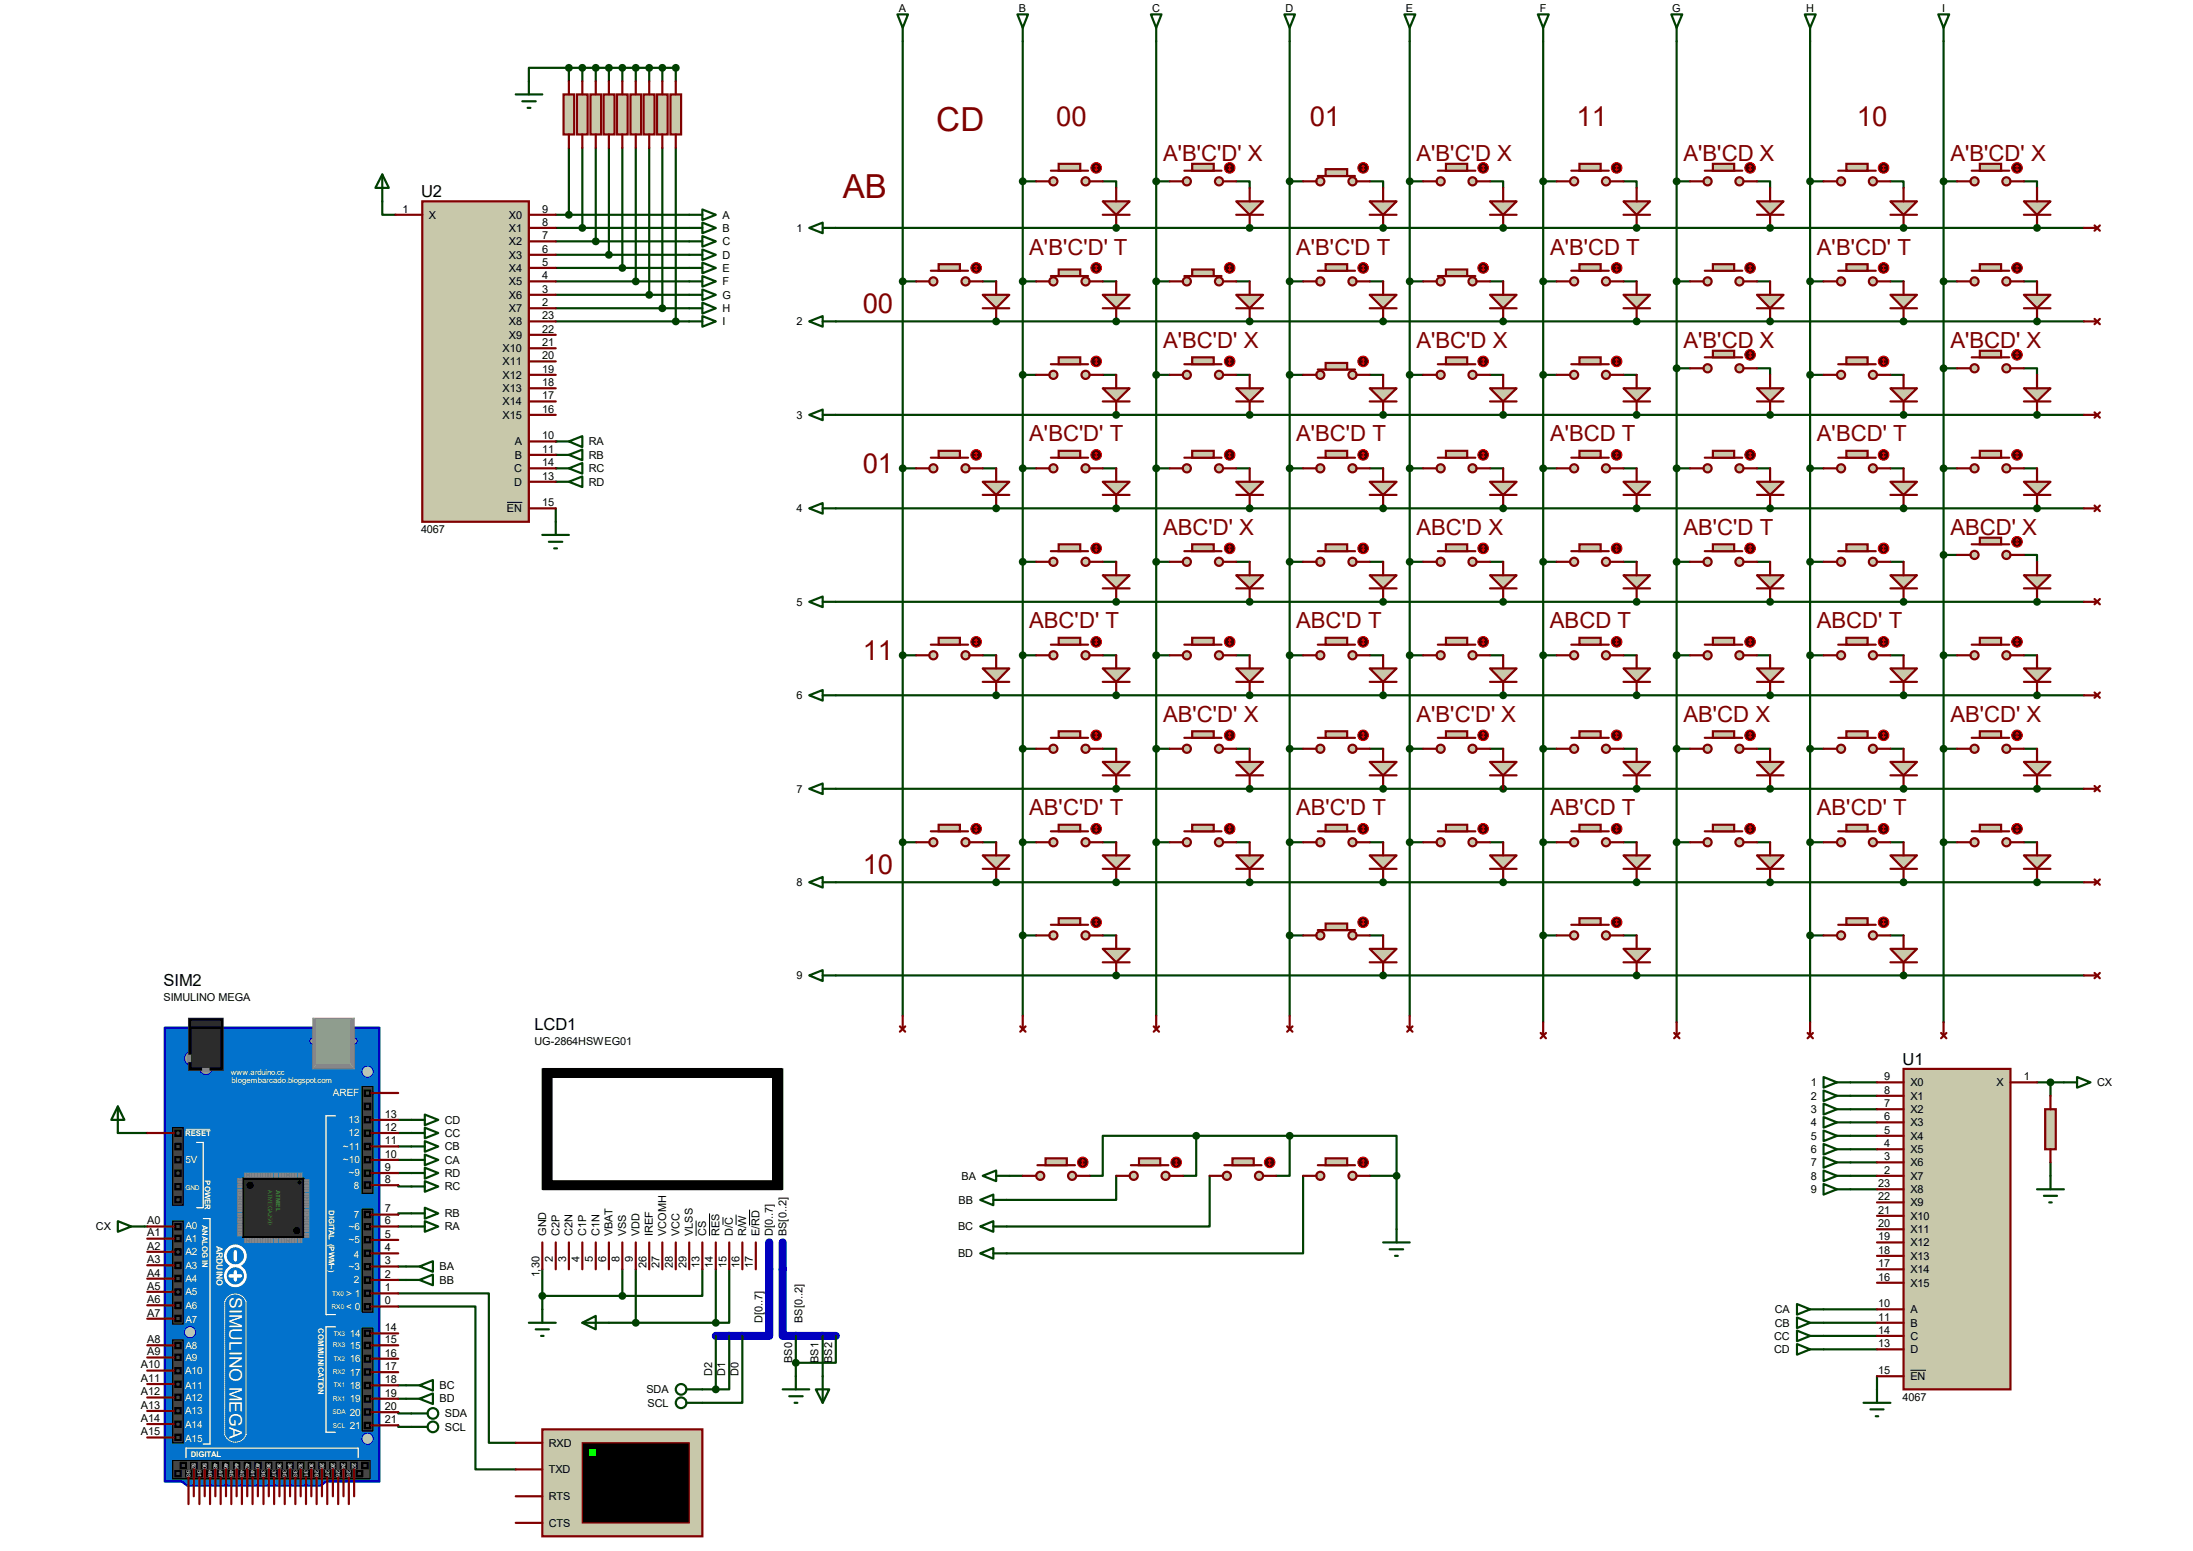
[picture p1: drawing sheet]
<svg xmlns="http://www.w3.org/2000/svg" width="297mm" height="210mm" viewBox="0 0 297 210" stroke-linecap="round" stroke-linejoin="round" font-family="sans-serif">
<defs><g id="words">
<g font-size="4.5" fill="#800000">
<text x="126.8" y="17.8">CD</text>
<text x="114.1" y="26.8">AB</text>
</g>
<g font-size="3.7" fill="#800000">
<text x="143" y="17.1">00</text>
<text x="177.4" y="17.1">01</text>
<text x="213.5" y="17.1">11</text>
<text x="251.5" y="17.1">10</text>
<text x="116.8" y="42.4">00</text>
<text x="116.8" y="64.1">01</text>
<text x="116.8" y="89.4">11</text>
<text x="116.8" y="118.3">10</text>
</g>
<g font-size="3" fill="#800000">
<text x="157.5" y="21.8">A'B'C'D' X</text>
<text x="191.9" y="21.8">A'B'C'D X</text>
<text x="228" y="21.8">A'B'CD X</text>
<text x="264.2" y="21.8">A'B'CD' X</text>
<text x="139.4" y="34.5">A'B'C'D' T</text>
<text x="175.6" y="34.5">A'B'C'D T</text>
<text x="209.9" y="34.5">A'B'CD T</text>
<text x="246.1" y="34.5">A'B'CD' T</text>
<text x="157.5" y="47.2">A'BC'D' X</text>
<text x="191.9" y="47.2">A'BC'D X</text>
<text x="228" y="47.2">A'B'CD X</text>
<text x="264.2" y="47.2">A'BCD' X</text>
<text x="139.4" y="59.8">A'BC'D' T</text>
<text x="175.6" y="59.8">A'BC'D T</text>
<text x="209.9" y="59.8">A'BCD T</text>
<text x="246.1" y="59.8">A'BCD' T</text>
<text x="157.5" y="72.4">ABC'D' X</text>
<text x="191.9" y="72.4">ABC'D X</text>
<text x="228" y="72.4">AB'C'D T</text>
<text x="264.2" y="72.4">ABCD' X</text>
<text x="139.4" y="85.1">ABC'D' T</text>
<text x="175.6" y="85.1">ABC'D T</text>
<text x="209.9" y="85.1">ABCD T</text>
<text x="246.1" y="85.1">ABCD' T</text>
<text x="157.5" y="97.7">AB'C'D' X</text>
<text x="191.9" y="97.7">A'B'C'D' X</text>
<text x="228" y="97.7">AB'CD X</text>
<text x="264.2" y="97.7">AB'CD' X</text>
<text x="139.4" y="110.4">AB'C'D' T</text>
<text x="175.6" y="110.4">AB'C'D T</text>
<text x="209.9" y="110.4">AB'CD T</text>
<text x="246.1" y="110.4">AB'CD' T</text>
</g>
<text font-size="2.4" fill="#fff" x="31.1" y="175.6" transform="rotate(90 31.1 175.6)">SIMULINO MEGA</text>
<g font-size="2.2">
<text x="57" y="26.6">U2</text>
<text x="22.1" y="133.6">SIM2</text>
<text x="72.4" y="139.4">LCD1</text>
<text x="257.7" y="144.1">U1</text>
</g>
<g font-size="1.5">
<text x="121.8" y="1.6">A</text>
<text x="138" y="1.6">B</text>
<text x="156" y="1.6">C</text>
<text x="174.1" y="1.6">D</text>
<text x="190.4" y="1.6">E</text>
<text x="208.5" y="1.6">F</text>
<text x="226.5" y="1.6">G</text>
<text x="244.6" y="1.6">H</text>
<text x="263" y="1.6">I</text>
<text x="54.5" y="28.8">1</text>
<text x="58.1" y="29.6">X</text>
<text x="68.9" y="29.6">X0</text>
<text x="73.4" y="28.8">9</text>
<text x="97.8" y="29.6">A</text>
<text x="68.9" y="31.4">X1</text>
<text x="68.9" y="33.2">X2</text>
<text x="68.9" y="35">X3</text>
<text x="73.4" y="30.6">8</text>
<text x="73.4" y="32.4">7</text>
<text x="73.4" y="34.2">6</text>
<text x="73.4" y="36">5</text>
<text x="97.8" y="31.4">B</text>
<text x="97.8" y="33.2">C</text>
<text x="97.8" y="35">D</text>
<text x="107.9" y="31.4">1</text>
<text x="68.9" y="36.8">X4</text>
<text x="68.9" y="38.6">X5</text>
<text x="68.9" y="40.4">X6</text>
<text x="73.4" y="37.8">4</text>
<text x="73.4" y="39.6">3</text>
<text x="73.4" y="41.4">2</text>
<text x="97.8" y="36.8">E</text>
<text x="97.8" y="38.6">F</text>
<text x="97.8" y="40.4">G</text>
<text x="68.1" y="47.7">X10</text>
<text x="68.9" y="42.2">X7</text>
<text x="68.9" y="44">X8</text>
<text x="68.9" y="45.8">X9</text>
<text x="73.4" y="43.2">23</text>
<text x="73.4" y="45">22</text>
<text x="73.4" y="46.9">21</text>
<text x="97.8" y="42.2">H</text>
<text x="97.8" y="44">I</text>
<text x="107.9" y="44">2</text>
<text x="68.1" y="49.4">X11</text>
<text x="68.1" y="51.3">X12</text>
<text x="68.1" y="53.1">X13</text>
<text x="73.4" y="48.6">20</text>
<text x="73.4" y="50.5">19</text>
<text x="73.4" y="52.3">18</text>
<text x="68.1" y="54.9">X14</text>
<text x="68.1" y="56.7">X15</text>
<text x="73.4" y="54.1">17</text>
<text x="73.4" y="55.9">16</text>
<text x="73.4" y="59.5">10</text>
<text x="107.9" y="56.7">3</text>
<text x="69.6" y="63.9">C</text>
<text x="69.6" y="65.7">D</text>
<text x="69.7" y="60.3">A</text>
<text x="69.7" y="62.1">B</text>
<text x="73.4" y="61.3">11</text>
<text x="73.4" y="63.1">14</text>
<text x="73.4" y="64.9">13</text>
<text x="79.8" y="65.7">RD</text>
<text x="79.8" y="63.9">RC</text>
<text x="79.8" y="62.1">RB</text>
<text x="79.8" y="60.3">RA</text>
<text x="68.7" y="69.3">EN</text>
<text x="73.4" y="68.5">15</text>
<text x="107.9" y="69.3">4</text>
<text x="57" y="72.1">4067</text>
<text x="107.9" y="82">5</text>
<text x="107.9" y="94.7">6</text>
<text x="107.9" y="107.3">7</text>
<text x="107.9" y="120">8</text>
<text x="22.1" y="135.6">SIMULINO MEGA</text>
<text x="107.9" y="132.6">9</text>
<text x="72.4" y="141.4">UG-2864HSWEG01</text>
<text x="245.2" y="147.1">1</text>
<text x="245.2" y="148.9">2</text>
<text x="255.2" y="146.3">9</text>
<text x="255.2" y="148.1">8</text>
<text x="255.2" y="149.9">7</text>
<text x="258.7" y="147.1">X0</text>
<text x="258.7" y="148.9">X1</text>
<text x="270.4" y="147.1">X</text>
<text x="274.1" y="146.3">1</text>
<text x="284" y="147.1">CX</text>
<text x="52.1" y="154.9">11</text>
<text x="52.1" y="153.1">12</text>
<text x="52.1" y="151.3">13</text>
<text x="60.2" y="155.7">CB</text>
<text x="60.2" y="153.9">CC</text>
<text x="60.2" y="152.1">CD</text>
<text x="245.2" y="150.7">3</text>
<text x="245.2" y="152.5">4</text>
<text x="245.2" y="154.3">5</text>
<text x="255.2" y="151.7">6</text>
<text x="255.2" y="153.5">5</text>
<text x="255.2" y="155.3">4</text>
<text x="258.7" y="150.7">X2</text>
<text x="258.7" y="152.5">X3</text>
<text x="258.7" y="154.3">X4</text>
<text x="52.1" y="160.2">8</text>
<text x="52.1" y="158.5">9</text>
<text x="52.1" y="156.8">10</text>
<text x="60.2" y="159.3">RD</text>
<text x="60.2" y="157.6">CA</text>
<text x="60.2" y="161.2">RC</text>
<text x="130.2" y="159.7">BA</text>
<text x="245.2" y="156.1">6</text>
<text x="245.2" y="157.9">7</text>
<text x="245.2" y="159.7">8</text>
<text x="245.2" y="161.5">9</text>
<text x="254.4" y="160.7">23</text>
<text x="255.2" y="157.1">3</text>
<text x="255.2" y="158.9">2</text>
<text x="258.7" y="156.1">X5</text>
<text x="258.7" y="157.9">X6</text>
<text x="258.7" y="159.7">X7</text>
<text x="258.7" y="161.5">X8</text>
<text x="13" y="166.6">CX</text>
<text x="19.9" y="167.4">A1</text>
<text x="19.9" y="165.8">A0</text>
<text x="52.1" y="167.6">5</text>
<text x="52.1" y="165.8">6</text>
<text x="52.1" y="164.2">7</text>
<text x="60.2" y="166.6">RA</text>
<text x="60.2" y="164.8">RB</text>
<text x="74" y="167.3" transform="rotate(-90 74 167.3)">GND</text>
<text x="75.8" y="167.3" transform="rotate(-90 75.8 167.3)">C2P</text>
<text x="77.6" y="167.3" transform="rotate(-90 77.6 167.3)">C2N</text>
<text x="79.4" y="167.3" transform="rotate(-90 79.4 167.3)">C1P</text>
<text x="81.2" y="167.3" transform="rotate(-90 81.2 167.3)">C1N</text>
<text x="83" y="167.3" transform="rotate(-90 83 167.3)">VBAT</text>
<text x="84.8" y="167.3" transform="rotate(-90 84.8 167.3)">VSS</text>
<text x="86.6" y="167.3" transform="rotate(-90 86.6 167.3)">VDD</text>
<text x="88.4" y="167.3" transform="rotate(-90 88.4 167.3)">IREF</text>
<text x="90.2" y="167.3" transform="rotate(-90 90.2 167.3)">VCOMH</text>
<text x="92" y="167.3" transform="rotate(-90 92 167.3)">VCC</text>
<text x="93.9" y="167.3" transform="rotate(-90 93.9 167.3)">VLSS</text>
<text x="95.6" y="167.3" transform="rotate(-90 95.6 167.3)">CS</text>
<text x="97.5" y="167.3" transform="rotate(-90 97.5 167.3)">RES</text>
<text x="99.3" y="167.3" transform="rotate(-90 99.3 167.3)">D/C</text>
<text x="101.1" y="167.3" transform="rotate(-90 101.1 167.3)">R/W</text>
<text x="102.9" y="167.3" transform="rotate(-90 102.9 167.3)">E/RD</text>
<text x="104.7" y="167.3" transform="rotate(-90 104.7 167.3)">D[0..7]</text>
<text x="106.5" y="167.3" transform="rotate(-90 106.5 167.3)">BS[0..2]</text>
<text x="129.8" y="166.6">BC</text>
<text x="129.8" y="163">BB</text>
<text x="254.4" y="162.5">22</text>
<text x="254.4" y="164.3">21</text>
<text x="254.4" y="166.2">20</text>
<text x="254.4" y="167.9">19</text>
<text x="258.7" y="163.3">X9</text>
<text x="258.7" y="165.1">X10</text>
<text x="258.7" y="167">X11</text>
<text x="19.9" y="172.8">A4</text>
<text x="19.9" y="171">A3</text>
<text x="19.9" y="169.2">A2</text>
<text x="52.1" y="173">2</text>
<text x="52.1" y="171.2">3</text>
<text x="52.1" y="169.4">4</text>
<text x="59.5" y="172">BA</text>
<text x="59.5" y="173.8">BB</text>
<text x="73.1" y="173" transform="rotate(-90 73.1 173)">1,30</text>
<text x="74.9" y="170.9" transform="rotate(-90 74.9 170.9)">2</text>
<text x="76.7" y="170.9" transform="rotate(-90 76.7 170.9)">3</text>
<text x="78.5" y="170.9" transform="rotate(-90 78.5 170.9)">4</text>
<text x="80.3" y="170.9" transform="rotate(-90 80.3 170.9)">5</text>
<text x="82.1" y="170.9" transform="rotate(-90 82.1 170.9)">6</text>
<text x="83.9" y="170.9" transform="rotate(-90 83.9 170.9)">8</text>
<text x="85.7" y="170.9" transform="rotate(-90 85.7 170.9)">9</text>
<text x="87.5" y="171.7" transform="rotate(-90 87.5 171.7)">26</text>
<text x="89.3" y="171.7" transform="rotate(-90 89.3 171.7)">27</text>
<text x="91.1" y="171.7" transform="rotate(-90 91.1 171.7)">28</text>
<text x="93" y="171.7" transform="rotate(-90 93 171.7)">29</text>
<text x="94.7" y="171.7" transform="rotate(-90 94.7 171.7)">13</text>
<text x="96.6" y="171.7" transform="rotate(-90 96.6 171.7)">14</text>
<text x="98.4" y="171.7" transform="rotate(-90 98.4 171.7)">15</text>
<text x="100.2" y="171.7" transform="rotate(-90 100.2 171.7)">16</text>
<text x="102" y="171.7" transform="rotate(-90 102 171.7)">17</text>
<text x="129.8" y="170.2">BD</text>
<text x="254.4" y="169.8">18</text>
<text x="254.4" y="171.6">17</text>
<text x="254.4" y="173.4">16</text>
<text x="258.7" y="168.7">X12</text>
<text x="258.7" y="170.6">X13</text>
<text x="258.7" y="172.4">X14</text>
<text x="19.9" y="178.3">A7</text>
<text x="19.9" y="176.4">A6</text>
<text x="19.9" y="174.6">A5</text>
<text x="52.1" y="176.6">0</text>
<text x="52.1" y="174.8">1</text>
<text x="103.3" y="179.1" transform="rotate(-90 103.3 179.1)">D[0..7]</text>
<text x="108.7" y="179.1" transform="rotate(-90 108.7 179.1)">BS[0..2]</text>
<text x="240.4" y="179.6">CB</text>
<text x="240.4" y="177.8">CA</text>
<text x="254.4" y="177">10</text>
<text x="254.4" y="178.8">11</text>
<text x="258.7" y="174.2">X15</text>
<text x="258.7" y="177.8">A</text>
<text x="258.7" y="179.6">B</text>
<text x="19.1" y="185.3">A10</text>
<text x="19.9" y="183.5">A9</text>
<text x="19.9" y="181.9">A8</text>
<text x="52.1" y="185.5">17</text>
<text x="52.1" y="183.7">16</text>
<text x="52.1" y="181.9">15</text>
<text x="52.1" y="180.3">14</text>
<text x="107.3" y="184.5" transform="rotate(-90 107.3 184.5)">BS0</text>
<text x="110.9" y="184.5" transform="rotate(-90 110.9 184.5)">BS1</text>
<text x="112.7" y="184.5" transform="rotate(-90 112.7 184.5)">BS2</text>
<text x="240.3" y="183.2">CD</text>
<text x="240.3" y="181.4">CC</text>
<text x="254.4" y="180.6">14</text>
<text x="254.4" y="182.4">13</text>
<text x="258.7" y="181.4">C</text>
<text x="258.7" y="183.2">D</text>
<text x="19.1" y="190.8">A13</text>
<text x="19.1" y="188.9">A12</text>
<text x="19.1" y="187.1">A11</text>
<text x="52.1" y="190.9">20</text>
<text x="52.1" y="189.1">19</text>
<text x="52.1" y="187.3">18</text>
<text x="59.5" y="188.1">BC</text>
<text x="59.5" y="189.9">BD</text>
<text x="60.2" y="191.9">SDA</text>
<text x="87.5" y="188.6">SDA</text>
<text x="87.7" y="190.5">SCL</text>
<text x="96.4" y="186.3" transform="rotate(-90 96.4 186.3)">D2</text>
<text x="98.2" y="186.3" transform="rotate(-90 98.2 186.3)">D1</text>
<text x="100" y="186.3" transform="rotate(-90 100 186.3)">D0</text>
<text x="254.4" y="186.1">15</text>
<text x="257.7" y="189.7">4067</text>
<text x="258.7" y="186.9">EN</text>
<text x="19.1" y="194.4">A15</text>
<text x="19.1" y="192.5">A14</text>
<text x="52.1" y="192.7">21</text>
<text x="60.2" y="193.7">SCL</text>
<text x="74.3" y="195.9">RXD</text>
<text x="74.3" y="203.1">RTS</text>
<text x="74.3" y="199.5">TXD</text>
<text x="74.3" y="206.7">CTS</text>
</g>
<g font-size="1.4" fill="#fff">
<text x="45.1" y="148.5">AREF</text>
<text x="46.4" y="155.7">~11</text>
<text x="47.2" y="152.1">13</text>
<text x="47.2" y="153.9">12</text>
<text x="25.1" y="157.5">5V</text>
<text x="46.4" y="157.5">~10</text>
<text x="47.2" y="159.3">~9</text>
<text x="47.9" y="161">8</text>
<text x="25.1" y="166.4">A0</text>
<text x="47.2" y="166.5">~6</text>
<text x="47.9" y="164.9">7</text>
<text x="25.1" y="168.2">A1</text>
<text x="25.1" y="170">A2</text>
<text x="25.1" y="171.8">A3</text>
<text x="25.1" y="173.6">A4</text>
<text x="47.2" y="168.4">~5</text>
<text x="47.2" y="172">~3</text>
<text x="47.9" y="170.3">4</text>
<text x="47.9" y="173.8">2</text>
<text x="25.1" y="175.4">A5</text>
<text x="25.1" y="177.2">A6</text>
<text x="25.1" y="179.2">A7</text>
<text x="46.9" y="177.4">&lt; 0</text>
<text x="46.9" y="175.6">&gt; 1</text>
<text x="25.1" y="182.6">A8</text>
<text x="25.1" y="184.3">A9</text>
<text x="47.4" y="181">14</text>
<text x="47.4" y="182.6">15</text>
<text x="47.4" y="184.4">16</text>
<text x="25.1" y="186.1">A10</text>
<text x="25.1" y="188">A11</text>
<text x="25.1" y="189.7">A12</text>
<text x="25.1" y="191.5">A13</text>
<text x="47.4" y="191.7">20</text>
<text x="47.4" y="186.3">17</text>
<text x="47.4" y="188">18</text>
<text x="47.4" y="189.9">19</text>
<text x="25.1" y="195.3">A15</text>
<text x="25.1" y="193.3">A14</text>
<text x="47.4" y="193.5">21</text>
</g>
<text font-size="1.2" fill="#fff" x="29.3" y="168.7" transform="rotate(90 29.3 168.7)">ARDUINO</text>
<g font-size="1.1" fill="#fff">
<text x="31.2" y="145.5">www.arduino.cc</text>
<text x="31.4" y="146.6">blogembarcado.blogspot.com</text>
<text x="25.1" y="153.8">RESET</text>
<text x="27.7" y="159.8" transform="rotate(90 27.7 159.8)">POWER</text>
<text x="27.4" y="165.9" transform="rotate(90 27.4 165.9)">ANALOG IN</text>
<text x="44.5" y="163.8" transform="rotate(90 44.5 163.8)">DIGITAL (PWM~)</text>
<text x="43.1" y="179.9" transform="rotate(90 43.1 179.9)">COMMUNICATION</text>
<text x="25.8" y="197.2">DIGITAL</text>
</g>
<g font-size=".9" fill="#fff">
<text x="25.1" y="161.1">GND</text>
<text x="44.9" y="177.2">RX0</text>
<text x="45" y="175.4">TX0</text>
<text x="45.1" y="182.5">RX3</text>
<text x="45.2" y="180.8">TX3</text>
<text x="45.2" y="184.3">TX2</text>
<text x="45" y="191.5">SDA</text>
<text x="45.1" y="186.1">RX2</text>
<text x="45.1" y="189.7">RX1</text>
<text x="45.2" y="187.9">TX1</text>
<text x="45.1" y="193.3">SCL</text>
</g>
<text font-size=".9" fill="#808000" x="37.3" y="161.1" transform="rotate(90 37.3 161.1)">ATMEL</text>
<text font-size=".8" fill="#808000" x="36.3" y="161.2" transform="rotate(90 36.3 161.2)">ATMEGA2560</text>
<g font-size=".8" fill="#fff">
<text x="25.3" y="199.1" transform="rotate(90 25.3 199.1)">53</text>
<text x="26" y="198" transform="rotate(90 26 198)">52</text>
<text x="26.8" y="199.1" transform="rotate(90 26.8 199.1)">51</text>
<text x="27.5" y="198" transform="rotate(90 27.5 198)">50</text>
<text x="28.2" y="199.1" transform="rotate(90 28.2 199.1)">49</text>
<text x="28.9" y="198" transform="rotate(90 28.9 198)">48</text>
<text x="29.6" y="199.1" transform="rotate(90 29.6 199.1)">47</text>
<text x="30.4" y="198" transform="rotate(90 30.4 198)">46</text>
<text x="31.1" y="199.1" transform="rotate(90 31.1 199.1)">45</text>
<text x="31.8" y="198" transform="rotate(90 31.8 198)">44</text>
<text x="32.5" y="199.1" transform="rotate(90 32.5 199.1)">43</text>
<text x="33.2" y="198" transform="rotate(90 33.2 198)">42</text>
<text x="34" y="199.1" transform="rotate(90 34 199.1)">41</text>
<text x="34.7" y="198" transform="rotate(90 34.7 198)">40</text>
<text x="35.4" y="199.1" transform="rotate(90 35.4 199.1)">39</text>
<text x="36.2" y="198" transform="rotate(90 36.2 198)">38</text>
<text x="36.9" y="199.1" transform="rotate(90 36.9 199.1)">37</text>
<text x="37.6" y="198" transform="rotate(90 37.6 198)">36</text>
<text x="38.3" y="199.1" transform="rotate(90 38.3 199.1)">35</text>
<text x="39" y="198" transform="rotate(90 39 198)">34</text>
<text x="39.8" y="199.1" transform="rotate(90 39.8 199.1)">33</text>
<text x="40.5" y="198" transform="rotate(90 40.5 198)">32</text>
<text x="41.2" y="199.1" transform="rotate(90 41.2 199.1)">31</text>
<text x="41.9" y="198" transform="rotate(90 41.9 198)">30</text>
<text x="42.6" y="199.1" transform="rotate(90 42.6 199.1)">29</text>
<text x="43.3" y="198" transform="rotate(90 43.3 198)">28</text>
<text x="44.1" y="199.1" transform="rotate(90 44.1 199.1)">27</text>
<text x="44.8" y="198" transform="rotate(90 44.8 198)">26</text>
<text x="45.6" y="199.1" transform="rotate(90 45.6 199.1)">25</text>
<text x="46.3" y="198" transform="rotate(90 46.3 198)">24</text>
<text x="47" y="199.1" transform="rotate(90 47 199.1)">23</text>
<text x="47.7" y="198" transform="rotate(90 47.7 198)">22</text>
</g>
</g></defs>
<path d="M104.2 171.9v9h-7.3M106 171.9v9h7.2" fill="none" stroke="#0000c0" stroke-width="1.1"/>
<g fill="none" stroke="#004000" stroke-width=".3">
<path d="M77 9.2h-5.4v1.8M77 9.2v1.8M77 9.2h14.5v1.8M78.9 9.2v1.8M80.7 9.2v1.8M82.5 9.2v1.8M84.3 9.2v1.8M86.1 9.2v1.8M87.9 9.2v1.8M89.7 9.2v1.8M122.3 5.6v131.9M138.5 5.6v131.9"/>
<path d="M156.6 5.6v131.9M174.7 5.6v131.9M190.9 5.6v131.9M209 5.6v132.8M227.1 5.6v132.8M245.2 5.6v132.8M263.2 5.6v132.8M51.8 27.3v1.8h1.8M75.3 38.1h18M75.3 29.1h18M75.3 30.9h18M75.3 32.7h18"/>
<path d="M75.3 34.5h18M75.3 36.3h18M75.3 39.9h18M77 20v9.1M78.9 20v10.9M80.7 20v12.7M82.5 20v14.5M84.3 20v16.3M86.1 20v18.1M87.9 20v19.9M89.7 20v21.7M91.5 20v23.5"/>
<path d="M113.2 30.9h169M122.3 38.1h1.8M133.1 38.1h1.8M138.5 38.1h1.8M138.5 24.6h1.8M149.4 24.6h1.8v.8M149.4 38.1h1.8M151.2 30.9h.1M156.6 38.1h1.8M156.6 24.6h1.8M167.4 24.6h1.8v.8M167.4 38.1h1.8"/>
<path d="M169.2 30.9h.1M174.7 38.1h1.8M174.7 24.6h1.8M185.5 24.6h1.8v.8M185.5 38.1h1.8M187.3 30.9h.1M190.9 38.1h1.8M190.9 24.6h1.8M201.8 24.6h1.8v.8M201.8 38.1h1.8M203.6 30.9h.1M209 38.1h1.8"/>
<path d="M209 24.6h1.8M219.9 24.6h1.8v.8M219.9 38.1h1.8M221.7 30.9h.1M227.1 38.1h1.8M227.1 24.6h1.8M238 24.6h1.7v.8M238 38.1h1.7M239.7 30.9h.1M245.2 38.1h1.8M245.2 24.6h1.8M256 24.6h1.8v.8"/>
<path d="M256 38.1h1.8M257.8 30.9h.1M263.2 38.1h1.8M263.2 24.6h1.8M274.1 24.6h1.8v.8M274.1 38.1h1.8M275.9 30.9h.1M75.3 59.8h.1M75.3 41.7h18M75.3 43.5h18M113.2 43.5h169M113.2 56.2h169"/>
<path d="M134.9 43.5h.1M138.5 50.8h1.8M149.4 50.8h1.8M151.2 56.2h.1M151.2 43.5h.1M156.6 50.8h1.8M167.4 50.8h1.8M169.2 43.5h.1M169.2 56.2h.1M174.7 50.8h1.8M185.5 50.8h1.8M187.3 56.2h.1"/>
<path d="M187.3 43.5h.1M190.9 50.8h1.8M201.8 50.8h1.8M203.6 43.5h.1M203.6 56.2h.1M209 50.8h1.8M219.9 50.8h1.8M221.7 56.2h.1M221.7 43.5h.1M227.1 49.9h1.8M238 49.9h1.7v.9M239.7 43.5h.1"/>
<path d="M239.7 56.2h.1M245.2 50.8h1.8M256 50.8h1.8M257.8 56.2h.1M257.8 43.5h.1M263.2 49.9h1.8M274.1 49.9h1.8v.9M275.9 43.5h.1M275.9 56.2h.1M75.3 61.6h.1M75.3 63.4h.1M75.3 65.2h.1"/>
<path d="M75.3 68.8v1.9M113.2 68.8h169M122.3 63.4h1.8M133.1 63.4h1.8M134.9 68.8h.1M138.5 63.4h1.8M138.5 76.1h1.8M149.4 63.4h1.8M149.4 76.1h1.8M151.2 68.8h.1M156.6 63.4h1.8M156.6 76.1h1.8"/>
<path d="M167.4 63.4h1.8M167.4 76.1h1.8M169.2 68.8h.1M174.7 63.4h1.8M174.7 76.1h1.8M185.5 63.4h1.8M185.5 76.1h1.8M187.3 68.8h.1M190.9 63.4h1.8M190.9 76.1h1.8M201.8 63.4h1.8M201.8 76.1h1.8"/>
<path d="M203.6 68.8h.1M209 63.4h1.8M209 76.1h1.8M219.9 63.4h1.8M219.9 76.1h1.8M221.7 68.8h.1M227.1 63.4h1.8M227.1 76.1h1.8M238 63.4h1.7M238 76.1h1.7M239.7 68.8h.1M245.2 63.4h1.8"/>
<path d="M245.2 76.1h1.8M256 63.4h1.8M256 76.1h1.8M257.8 68.8h.1M263.2 63.4h1.8M263.2 75.1h1.8M274.1 75.1h1.8v1M274.1 63.4h1.8M275.9 68.8h.1M113.2 94.1h169M113.2 81.5h169M122.3 88.7h1.8"/>
<path d="M133.1 88.7h1.8M134.9 94.1h.1M138.5 88.7h1.8M149.4 88.7h1.8M151.2 94.1h.1M151.2 81.5h.1M156.6 88.7h1.8M167.4 88.7h1.8M169.2 94.1h.1M169.2 81.5h.1M174.7 88.7h1.8M185.5 88.7h1.8"/>
<path d="M187.3 94.1h.1M187.3 81.5h.1M190.9 88.7h1.8M201.8 88.7h1.8M203.6 94.1h.1M203.6 81.5h.1M209 88.7h1.8M219.9 88.7h1.8M221.7 94.1h.1M221.7 81.5h.1M227.1 88.7h1.8M238 88.7h1.7"/>
<path d="M239.7 94.1h.1M239.7 81.5h.1M245.2 88.7h1.8M256 88.7h1.8M257.8 94.1h.1M257.8 81.5h.1M263.2 88.7h1.8M274.1 88.7h1.8M275.9 94.1h.1M275.9 81.5h.1M113.2 119.5h169M113.2 106.8h169"/>
<path d="M122.3 114h1.8M133.1 114h1.8M134.9 119.5h.1M138.5 114h1.8M138.5 101.4h1.8M149.4 114h1.8M149.4 101.4h1.8M151.2 119.5h.1M151.2 106.8h.1M156.6 114h1.8M156.6 101.4h1.8M167.4 114h1.8"/>
<path d="M167.4 101.4h1.8M169.2 119.5h.1M169.2 106.8h.1M174.7 114h1.8M174.7 101.4h1.8M185.5 114h1.8M185.5 101.4h1.8M187.3 119.5h.1M187.3 106.8h.1M190.9 114h1.8M190.9 101.4h1.8M201.8 114h1.8"/>
<path d="M201.8 101.4h1.8M203.6 119.5h.1M203.6 106.8h.1M209 114h1.8M209 101.4h1.8M219.9 114h1.8M219.9 101.4h1.8M221.7 119.5h.1M221.7 106.8h.1M227.1 114h1.8M227.1 101.4h1.8M238 114h1.7"/>
<path d="M238 101.4h1.7M239.7 119.5h.1M239.7 106.8h.1M245.2 114h1.8M245.2 101.4h1.8M256 114h1.8M256 101.4h1.8M257.8 119.5h.1M257.8 106.8h.1M263.2 114h1.8M263.2 101.4h1.8M274.1 114h1.8"/>
<path d="M274.1 101.4h1.8M275.9 119.5h.1M275.9 106.8h.1M113.2 132.1h169M138.5 126.7h1.8M149.4 126.7h1.8M151.2 132.1h.1M174.7 126.7h1.8M185.5 126.7h1.8M187.3 132.1h.1M209 126.7h1.8M219.9 126.7h1.8"/>
<path d="M221.7 132.1h.1M245.2 126.7h1.8M256 126.7h1.8M257.8 132.1h.1M16 149.8l.8 1.8h-1.7zM16 149.8v3.6h3.9M53.9 158.8h3.6M53.9 157.1h3.6M53.9 155.2h3.6M53.9 153.4h3.6M53.9 151.6h1.8M57.5 158.1l1.9 .7-1.9 .8z"/>
<path d="M57.5 156.3l1.9 .8-1.9 .7zM57.5 154.5l1.9 .7-1.9 .8zM57.5 152.7l1.9 .7-1.9 .7zM136.7 159.2h1.8M151.2 159.2v3.3h-14.8M162 153.8v5.4h-1.8M162 153.8h-12.6v5.4h-1.8M162 153.8h12.7M163.8 159.2v6.9h-27.4M174.7 153.8v5.4h-1.9M174.7 153.8h14.4v5.4M176.5 159.2v10.5h-40.1"/>
<path d="M185.5 159.2h3.6M189.1 159.2v7.3M250.6 146.6h3.6M250.6 148.4h3.6M250.6 150.2h3.6M250.6 152h3.6M250.6 153.8h3.6M250.6 155.6h3.6M250.6 157.4h3.6M250.6 159.2h3.6M275.9 146.6h3.6M277.7 146.6v1.8"/>
<path d="M277.7 157.4v1.8M19.6 166.1h.3M53.9 160.5v.2h1.8M53.9 175.1h12.3v20.3h3.6M53.9 176.9h10.5v22.1h5.4M53.9 166.1h1.8M53.9 171.5h1.1M53.9 173.3h1.1M55.7 164.3h-1.8v.2M73.4 171.9v5.4M73.4 175.5h10.9M82.5 179.1h14.4"/>
<path d="M84.3 171.9v3.6M86.1 171.9v7.2M95.1 171.9v3.6h-10.8M96.9 171.9v7.2M98.8 171.9v7.2h-1.9M247 177.3h7.2M247 179.1h7.2M250.6 161h3.6M53.9 191.2v.2h1.8M53.9 193v.2h1.8M53.9 187.6h1.1M53.9 189.4h1.1"/>
<path d="M95.1 188.1h1.8M96.9 180.9v7.2M98.8 180.9v7.2h-1.9M100.5 180.9v9h-5.4M107.8 180.9v5.5M111.4 180.9v5.5M113.2 180.9v3.6h-5.4M247 180.9h7.2M247 182.7h7.2M254.2 186.4v1.7"/>
</g>
<g fill="#c8c8aa" stroke="#800000" stroke-width=".3">
<circle cx="147" cy="50.8" r=".55"/>
<circle cx="142.7" cy="50.8" r=".55"/>
</g>
<path d="M142.3 49.3h5.1" fill="none" stroke="#800000" stroke-width=".3"/>
<path d="M143.4 48.4h2.9v.9h-2.9z" fill="#c8c8aa" stroke="#800000" stroke-width=".3"/>
<path d="M140.3 50.8h1.9M147.6 50.8h1.8" fill="none" stroke="#800000" stroke-width=".3"/>
<circle cx="148.5" cy="48.9" r=".72" fill="#400000" stroke="#f00" stroke-width=".14"/>
<path d="M148.3 49.1l.2 .2M148.5 48.6v.7M148.5 48.6l-.2 .2M148.5 48.6l.1 .2M148.6 49.1l-.1 .2" fill="none" stroke="#f00" stroke-width=".14"/>
<g fill="#c8c8aa" stroke="#800000" stroke-width=".3">
<circle cx="147" cy="24.6" r=".55"/>
<circle cx="142.7" cy="24.6" r=".55"/>
</g>
<path d="M142.3 23.1h5.1" fill="none" stroke="#800000" stroke-width=".3"/>
<path d="M143.4 22.2h2.9v.9h-2.9z" fill="#c8c8aa" stroke="#800000" stroke-width=".3"/>
<path d="M140.3 24.6h1.9M147.6 24.6h1.8" fill="none" stroke="#800000" stroke-width=".3"/>
<circle cx="148.5" cy="22.7" r=".72" fill="#400000" stroke="#f00" stroke-width=".14"/>
<path d="M148.3 22.9l.2 .2M148.5 22.4v.7M148.5 22.4l-.2 .2M148.5 22.4l.1 .2M148.6 22.9l-.1 .2" fill="none" stroke="#f00" stroke-width=".14"/>
<g fill="#c8c8aa" stroke="#800000" stroke-width=".3">
<circle cx="183.2" cy="50.8" r=".55"/>
<circle cx="178.8" cy="50.8" r=".55"/>
</g>
<path d="M178.5 50h5" fill="none" stroke="#800000" stroke-width=".3"/>
<path d="M179.5 49.1h3v.9h-3z" fill="#c8c8aa" stroke="#800000" stroke-width=".3"/>
<path d="M176.5 50.8h1.8M183.7 50.8h1.8" fill="none" stroke="#800000" stroke-width=".3"/>
<circle cx="184.6" cy="48.9" r=".72" fill="#400000" stroke="#f00" stroke-width=".14"/>
<path d="M184.4 49.1l.2 .2M184.6 48.6v.7M184.6 48.6l-.2 .2M184.6 48.6l.2 .2M184.8 49.1l-.2 .2" fill="none" stroke="#f00" stroke-width=".14"/>
<g fill="#c8c8aa" stroke="#800000" stroke-width=".3">
<circle cx="183.2" cy="24.6" r=".55"/>
<circle cx="178.8" cy="24.6" r=".55"/>
</g>
<path d="M178.5 23.8h5" fill="none" stroke="#800000" stroke-width=".3"/>
<path d="M179.5 22.9h3v.9h-3z" fill="#c8c8aa" stroke="#800000" stroke-width=".3"/>
<path d="M176.5 24.6h1.8M183.7 24.6h1.8" fill="none" stroke="#800000" stroke-width=".3"/>
<circle cx="184.6" cy="22.7" r=".72" fill="#400000" stroke="#f00" stroke-width=".14"/>
<path d="M184.4 22.9l.2 .2M184.6 22.4v.7M184.6 22.4l-.2 .2M184.6 22.4l.2 .2M184.8 22.9l-.2 .2" fill="none" stroke="#f00" stroke-width=".14"/>
<g fill="#c8c8aa" stroke="#800000" stroke-width=".3">
<circle cx="217.5" cy="50.8" r=".55"/>
<circle cx="213.2" cy="50.8" r=".55"/>
</g>
<path d="M212.8 49.3h5.1" fill="none" stroke="#800000" stroke-width=".3"/>
<path d="M213.9 48.4h2.9v.9h-2.9z" fill="#c8c8aa" stroke="#800000" stroke-width=".3"/>
<path d="M210.8 50.8h1.8M218.1 50.8h1.8" fill="none" stroke="#800000" stroke-width=".3"/>
<circle cx="218.9" cy="48.9" r=".72" fill="#400000" stroke="#f00" stroke-width=".14"/>
<path d="M218.8 49.1l.1 .2M218.9 48.6v.7M218.9 48.6l-.1 .2M218.9 48.6l.3 .2M219.2 49.1l-.3 .2" fill="none" stroke="#f00" stroke-width=".14"/>
<g fill="#c8c8aa" stroke="#800000" stroke-width=".3">
<circle cx="217.5" cy="24.6" r=".55"/>
<circle cx="213.2" cy="24.6" r=".55"/>
</g>
<path d="M212.8 23.1h5.1" fill="none" stroke="#800000" stroke-width=".3"/>
<path d="M213.9 22.2h2.9v.9h-2.9z" fill="#c8c8aa" stroke="#800000" stroke-width=".3"/>
<path d="M210.8 24.6h1.8M218.1 24.6h1.8" fill="none" stroke="#800000" stroke-width=".3"/>
<circle cx="218.9" cy="22.7" r=".72" fill="#400000" stroke="#f00" stroke-width=".14"/>
<path d="M218.8 22.9l.1 .2M218.9 22.4v.7M218.9 22.4l-.1 .2M218.9 22.4l.3 .2M219.2 22.9l-.3 .2" fill="none" stroke="#f00" stroke-width=".14"/>
<g fill="#c8c8aa" stroke="#800000" stroke-width=".3">
<circle cx="253.7" cy="50.8" r=".55"/>
<circle cx="249.3" cy="50.8" r=".55"/>
</g>
<path d="M249 49.3h5" fill="none" stroke="#800000" stroke-width=".3"/>
<path d="M250.1 48.4h2.8v.9h-2.8z" fill="#c8c8aa" stroke="#800000" stroke-width=".3"/>
<path d="M247 50.8h1.8M254.2 50.8h1.8" fill="none" stroke="#800000" stroke-width=".3"/>
<circle cx="255.1" cy="48.9" r=".72" fill="#400000" stroke="#f00" stroke-width=".14"/>
<path d="M254.9 49.1l.2 .2M255.1 48.6v.7M255.1 48.6l-.2 .2M255.1 48.6l.2 .2M255.3 49.1l-.2 .2" fill="none" stroke="#f00" stroke-width=".14"/>
<g fill="#c8c8aa" stroke="#800000" stroke-width=".3">
<circle cx="253.7" cy="24.6" r=".55"/>
<circle cx="249.3" cy="24.6" r=".55"/>
</g>
<path d="M249 23.1h5" fill="none" stroke="#800000" stroke-width=".3"/>
<path d="M250.1 22.2h2.8v.9h-2.8z" fill="#c8c8aa" stroke="#800000" stroke-width=".3"/>
<path d="M247 24.6h1.8M254.2 24.6h1.8" fill="none" stroke="#800000" stroke-width=".3"/>
<circle cx="255.1" cy="22.7" r=".72" fill="#400000" stroke="#f00" stroke-width=".14"/>
<path d="M254.9 22.9l.2 .2M255.1 22.4v.7M255.1 22.4l-.2 .2M255.1 22.4l.2 .2M255.3 22.9l-.2 .2" fill="none" stroke="#f00" stroke-width=".14"/>
<g fill="#c8c8aa" stroke="#800000" stroke-width=".3">
<circle cx="147" cy="101.4" r=".55"/>
<circle cx="142.7" cy="101.4" r=".55"/>
</g>
<path d="M142.3 99.9h5.1" fill="none" stroke="#800000" stroke-width=".3"/>
<path d="M143.4 99h2.9v.9h-2.9z" fill="#c8c8aa" stroke="#800000" stroke-width=".3"/>
<path d="M140.3 101.4h1.9M147.6 101.4h1.8" fill="none" stroke="#800000" stroke-width=".3"/>
<circle cx="148.5" cy="99.6" r=".72" fill="#400000" stroke="#f00" stroke-width=".14"/>
<path d="M148.3 99.7l.2 .2M148.5 99.2v.7M148.5 99.2l-.2 .2M148.5 99.2l.1 .2M148.6 99.7l-.1 .2" fill="none" stroke="#f00" stroke-width=".14"/>
<g fill="#c8c8aa" stroke="#800000" stroke-width=".3">
<circle cx="147" cy="76.1" r=".55"/>
<circle cx="142.7" cy="76.1" r=".55"/>
</g>
<path d="M142.3 74.6h5.1" fill="none" stroke="#800000" stroke-width=".3"/>
<path d="M143.4 73.7h2.9v.9h-2.9z" fill="#c8c8aa" stroke="#800000" stroke-width=".3"/>
<path d="M140.3 76.1h1.9M147.6 76.1h1.8" fill="none" stroke="#800000" stroke-width=".3"/>
<circle cx="148.5" cy="74.3" r=".72" fill="#400000" stroke="#f00" stroke-width=".14"/>
<path d="M148.3 74.4l.2 .2M148.5 73.9v.7M148.5 73.9l-.2 .2M148.5 73.9l.1 .2M148.6 74.4l-.1 .2" fill="none" stroke="#f00" stroke-width=".14"/>
<g fill="#c8c8aa" stroke="#800000" stroke-width=".3">
<circle cx="183.2" cy="101.4" r=".55"/>
<circle cx="178.8" cy="101.4" r=".55"/>
</g>
<path d="M178.5 99.9h5" fill="none" stroke="#800000" stroke-width=".3"/>
<path d="M179.5 99h3v.9h-3z" fill="#c8c8aa" stroke="#800000" stroke-width=".3"/>
<path d="M176.5 101.4h1.8M183.7 101.4h1.8" fill="none" stroke="#800000" stroke-width=".3"/>
<circle cx="184.6" cy="99.6" r=".72" fill="#400000" stroke="#f00" stroke-width=".14"/>
<path d="M184.4 99.7l.2 .2M184.6 99.2v.7M184.6 99.2l-.2 .2M184.6 99.2l.2 .2M184.8 99.7l-.2 .2" fill="none" stroke="#f00" stroke-width=".14"/>
<g fill="#c8c8aa" stroke="#800000" stroke-width=".3">
<circle cx="183.2" cy="76.1" r=".55"/>
<circle cx="178.8" cy="76.1" r=".55"/>
</g>
<path d="M178.5 74.6h5" fill="none" stroke="#800000" stroke-width=".3"/>
<path d="M179.5 73.7h3v.9h-3z" fill="#c8c8aa" stroke="#800000" stroke-width=".3"/>
<path d="M176.5 76.1h1.8M183.7 76.1h1.8" fill="none" stroke="#800000" stroke-width=".3"/>
<circle cx="184.6" cy="74.3" r=".72" fill="#400000" stroke="#f00" stroke-width=".14"/>
<path d="M184.4 74.4l.2 .2M184.6 73.9v.7M184.6 73.9l-.2 .2M184.6 73.9l.2 .2M184.8 74.4l-.2 .2" fill="none" stroke="#f00" stroke-width=".14"/>
<g fill="#c8c8aa" stroke="#800000" stroke-width=".3">
<circle cx="217.5" cy="101.4" r=".55"/>
<circle cx="213.2" cy="101.4" r=".55"/>
</g>
<path d="M212.8 99.9h5.1" fill="none" stroke="#800000" stroke-width=".3"/>
<path d="M213.9 99h2.9v.9h-2.9z" fill="#c8c8aa" stroke="#800000" stroke-width=".3"/>
<path d="M210.8 101.4h1.8M218.1 101.4h1.8" fill="none" stroke="#800000" stroke-width=".3"/>
<circle cx="218.9" cy="99.6" r=".72" fill="#400000" stroke="#f00" stroke-width=".14"/>
<path d="M218.8 99.7l.1 .2M218.9 99.2v.7M218.9 99.2l-.1 .2M218.9 99.2l.3 .2M219.2 99.7l-.3 .2" fill="none" stroke="#f00" stroke-width=".14"/>
<g fill="#c8c8aa" stroke="#800000" stroke-width=".3">
<circle cx="217.5" cy="76.1" r=".55"/>
<circle cx="213.2" cy="76.1" r=".55"/>
</g>
<path d="M212.8 74.6h5.1" fill="none" stroke="#800000" stroke-width=".3"/>
<path d="M213.9 73.7h2.9v.9h-2.9z" fill="#c8c8aa" stroke="#800000" stroke-width=".3"/>
<path d="M210.8 76.1h1.8M218.1 76.1h1.8" fill="none" stroke="#800000" stroke-width=".3"/>
<circle cx="218.9" cy="74.3" r=".72" fill="#400000" stroke="#f00" stroke-width=".14"/>
<path d="M218.8 74.4l.1 .2M218.9 73.9v.7M218.9 73.9l-.1 .2M218.9 73.9l.3 .2M219.2 74.4l-.3 .2" fill="none" stroke="#f00" stroke-width=".14"/>
<g fill="#c8c8aa" stroke="#800000" stroke-width=".3">
<circle cx="253.7" cy="101.4" r=".55"/>
<circle cx="249.3" cy="101.4" r=".55"/>
</g>
<path d="M249 99.9h5" fill="none" stroke="#800000" stroke-width=".3"/>
<path d="M250.1 99h2.8v.9h-2.8z" fill="#c8c8aa" stroke="#800000" stroke-width=".3"/>
<path d="M247 101.4h1.8M254.2 101.4h1.8" fill="none" stroke="#800000" stroke-width=".3"/>
<circle cx="255.1" cy="99.6" r=".72" fill="#400000" stroke="#f00" stroke-width=".14"/>
<path d="M254.9 99.7l.2 .2M255.1 99.2v.7M255.1 99.2l-.2 .2M255.1 99.2l.2 .2M255.3 99.7l-.2 .2" fill="none" stroke="#f00" stroke-width=".14"/>
<g fill="#c8c8aa" stroke="#800000" stroke-width=".3">
<circle cx="253.7" cy="76.1" r=".55"/>
<circle cx="249.3" cy="76.1" r=".55"/>
</g>
<path d="M249 74.6h5" fill="none" stroke="#800000" stroke-width=".3"/>
<path d="M250.1 73.7h2.8v.9h-2.8z" fill="#c8c8aa" stroke="#800000" stroke-width=".3"/>
<path d="M247 76.1h1.8M254.2 76.1h1.8" fill="none" stroke="#800000" stroke-width=".3"/>
<circle cx="255.1" cy="74.3" r=".72" fill="#400000" stroke="#f00" stroke-width=".14"/>
<path d="M254.9 74.4l.2 .2M255.1 73.9v.7M255.1 73.9l-.2 .2M255.1 73.9l.2 .2M255.3 74.4l-.2 .2" fill="none" stroke="#f00" stroke-width=".14"/>
<g fill="#c8c8aa" stroke="#800000" stroke-width=".3">
<circle cx="147" cy="126.7" r=".55"/>
<circle cx="142.7" cy="126.7" r=".55"/>
</g>
<path d="M142.3 125.2h5.1" fill="none" stroke="#800000" stroke-width=".3"/>
<path d="M143.4 124.3h2.9v.9h-2.9z" fill="#c8c8aa" stroke="#800000" stroke-width=".3"/>
<path d="M140.3 126.7h1.9M147.6 126.7h1.8" fill="none" stroke="#800000" stroke-width=".3"/>
<circle cx="148.5" cy="124.9" r=".72" fill="#400000" stroke="#f00" stroke-width=".14"/>
<path d="M148.3 125.1l.2 .1M148.5 124.5v.7M148.5 124.5l-.2 .2M148.5 124.5l.1 .2M148.6 125.1l-.1 .1" fill="none" stroke="#f00" stroke-width=".14"/>
<g fill="#c8c8aa" stroke="#800000" stroke-width=".3">
<circle cx="183.2" cy="126.7" r=".55"/>
<circle cx="178.8" cy="126.7" r=".55"/>
</g>
<path d="M178.5 125.9h5" fill="none" stroke="#800000" stroke-width=".3"/>
<path d="M179.5 125.1h3v.8h-3z" fill="#c8c8aa" stroke="#800000" stroke-width=".3"/>
<path d="M176.5 126.7h1.8M183.7 126.7h1.8" fill="none" stroke="#800000" stroke-width=".3"/>
<circle cx="184.6" cy="124.9" r=".72" fill="#400000" stroke="#f00" stroke-width=".14"/>
<path d="M184.4 125.1l.2 .1M184.6 124.5v.7M184.6 124.5l-.2 .2M184.6 124.5l.2 .2M184.8 125.1l-.2 .1" fill="none" stroke="#f00" stroke-width=".14"/>
<g fill="#c8c8aa" stroke="#800000" stroke-width=".3">
<circle cx="217.5" cy="126.7" r=".55"/>
<circle cx="213.2" cy="126.7" r=".55"/>
</g>
<path d="M212.8 125.2h5.1" fill="none" stroke="#800000" stroke-width=".3"/>
<path d="M213.9 124.3h2.9v.9h-2.9z" fill="#c8c8aa" stroke="#800000" stroke-width=".3"/>
<path d="M210.8 126.7h1.8M218.1 126.7h1.8" fill="none" stroke="#800000" stroke-width=".3"/>
<circle cx="218.9" cy="124.9" r=".72" fill="#400000" stroke="#f00" stroke-width=".14"/>
<path d="M218.8 125.1l.1 .1M218.9 124.5v.7M218.9 124.5l-.1 .2M218.9 124.5l.3 .2M219.2 125.1l-.3 .1" fill="none" stroke="#f00" stroke-width=".14"/>
<g fill="#c8c8aa" stroke="#800000" stroke-width=".3">
<circle cx="253.7" cy="126.7" r=".55"/>
<circle cx="249.3" cy="126.7" r=".55"/>
</g>
<path d="M249 125.2h5" fill="none" stroke="#800000" stroke-width=".3"/>
<path d="M250.1 124.3h2.8v.9h-2.8z" fill="#c8c8aa" stroke="#800000" stroke-width=".3"/>
<path d="M247 126.7h1.8M254.2 126.7h1.8" fill="none" stroke="#800000" stroke-width=".3"/>
<circle cx="255.1" cy="124.9" r=".72" fill="#400000" stroke="#f00" stroke-width=".14"/>
<path d="M254.9 125.1l.2 .1M255.1 124.5v.7M255.1 124.5l-.2 .2M255.1 124.5l.2 .2M255.3 125.1l-.2 .1" fill="none" stroke="#f00" stroke-width=".14"/>
<g fill="#c8c8aa" stroke="#800000" stroke-width=".3">
<circle cx="147" cy="38.1" r=".55"/>
<circle cx="142.7" cy="38.1" r=".55"/>
</g>
<path d="M142.3 37.4h5.1" fill="none" stroke="#800000" stroke-width=".3"/>
<path d="M143.4 36.5h2.9v.9h-2.9z" fill="#c8c8aa" stroke="#800000" stroke-width=".3"/>
<path d="M140.3 38.1h1.9M147.6 38.1h1.8" fill="none" stroke="#800000" stroke-width=".3"/>
<circle cx="148.5" cy="36.3" r=".72" fill="#400000" stroke="#f00" stroke-width=".14"/>
<path d="M148.3 36.5l.2 .2M148.5 35.9v.8M148.5 35.9l-.2 .2M148.5 35.9l.1 .2M148.6 36.5l-.1 .2" fill="none" stroke="#f00" stroke-width=".14"/>
<g fill="#c8c8aa" stroke="#800000" stroke-width=".3">
<circle cx="183.2" cy="38.1" r=".55"/>
<circle cx="178.8" cy="38.1" r=".55"/>
</g>
<path d="M178.5 36.7h5" fill="none" stroke="#800000" stroke-width=".3"/>
<path d="M179.5 35.8h3v.9h-3z" fill="#c8c8aa" stroke="#800000" stroke-width=".3"/>
<path d="M176.5 38.1h1.8M183.7 38.1h1.8" fill="none" stroke="#800000" stroke-width=".3"/>
<circle cx="184.6" cy="36.3" r=".72" fill="#400000" stroke="#f00" stroke-width=".14"/>
<path d="M184.4 36.5l.2 .2M184.6 35.9v.8M184.6 35.9l-.2 .2M184.6 35.9l.2 .2M184.8 36.5l-.2 .2" fill="none" stroke="#f00" stroke-width=".14"/>
<g fill="#c8c8aa" stroke="#800000" stroke-width=".3">
<circle cx="217.5" cy="38.1" r=".55"/>
<circle cx="213.2" cy="38.1" r=".55"/>
</g>
<path d="M212.8 36.7h5.1" fill="none" stroke="#800000" stroke-width=".3"/>
<path d="M213.9 35.8h2.9v.9h-2.9z" fill="#c8c8aa" stroke="#800000" stroke-width=".3"/>
<path d="M210.8 38.1h1.8M218.1 38.1h1.8" fill="none" stroke="#800000" stroke-width=".3"/>
<circle cx="218.9" cy="36.3" r=".72" fill="#400000" stroke="#f00" stroke-width=".14"/>
<path d="M218.8 36.5l.1 .2M218.9 35.9v.8M218.9 35.9l-.1 .2M218.9 35.9l.3 .2M219.2 36.5l-.3 .2" fill="none" stroke="#f00" stroke-width=".14"/>
<g fill="#c8c8aa" stroke="#800000" stroke-width=".3">
<circle cx="253.7" cy="38.1" r=".55"/>
<circle cx="249.3" cy="38.1" r=".55"/>
</g>
<path d="M249 36.7h5" fill="none" stroke="#800000" stroke-width=".3"/>
<path d="M250.1 35.8h2.8v.9h-2.8z" fill="#c8c8aa" stroke="#800000" stroke-width=".3"/>
<path d="M247 38.1h1.8M254.2 38.1h1.8" fill="none" stroke="#800000" stroke-width=".3"/>
<circle cx="255.1" cy="36.3" r=".72" fill="#400000" stroke="#f00" stroke-width=".14"/>
<path d="M254.9 36.5l.2 .2M255.1 35.9v.8M255.1 35.9l-.2 .2M255.1 35.9l.2 .2M255.3 36.5l-.2 .2" fill="none" stroke="#f00" stroke-width=".14"/>
<g fill="#c8c8aa" stroke="#800000" stroke-width=".3">
<circle cx="147" cy="63.4" r=".55"/>
<circle cx="142.7" cy="63.4" r=".55"/>
</g>
<path d="M142.3 62h5.1" fill="none" stroke="#800000" stroke-width=".3"/>
<path d="M143.4 61h2.9v1h-2.9z" fill="#c8c8aa" stroke="#800000" stroke-width=".3"/>
<path d="M140.3 63.4h1.9M147.6 63.4h1.8" fill="none" stroke="#800000" stroke-width=".3"/>
<circle cx="148.5" cy="61.6" r=".72" fill="#400000" stroke="#f00" stroke-width=".14"/>
<path d="M148.3 61.8l.2 .2M148.5 61.3v.7M148.5 61.3l-.2 .1M148.5 61.3l.1 .1M148.6 61.8l-.1 .2" fill="none" stroke="#f00" stroke-width=".14"/>
<g fill="#c8c8aa" stroke="#800000" stroke-width=".3">
<circle cx="183.2" cy="63.4" r=".55"/>
<circle cx="178.8" cy="63.4" r=".55"/>
</g>
<path d="M178.5 62h5" fill="none" stroke="#800000" stroke-width=".3"/>
<path d="M179.5 61h3v1h-3z" fill="#c8c8aa" stroke="#800000" stroke-width=".3"/>
<path d="M176.5 63.4h1.8M183.7 63.4h1.8" fill="none" stroke="#800000" stroke-width=".3"/>
<circle cx="184.6" cy="61.6" r=".72" fill="#400000" stroke="#f00" stroke-width=".14"/>
<path d="M184.4 61.8l.2 .2M184.6 61.3v.7M184.6 61.3l-.2 .1M184.6 61.3l.2 .1M184.8 61.8l-.2 .2" fill="none" stroke="#f00" stroke-width=".14"/>
<g fill="#c8c8aa" stroke="#800000" stroke-width=".3">
<circle cx="217.5" cy="63.4" r=".55"/>
<circle cx="213.2" cy="63.4" r=".55"/>
</g>
<path d="M212.8 62h5.1" fill="none" stroke="#800000" stroke-width=".3"/>
<path d="M213.9 61h2.9v1h-2.9z" fill="#c8c8aa" stroke="#800000" stroke-width=".3"/>
<path d="M210.8 63.4h1.8M218.1 63.4h1.8" fill="none" stroke="#800000" stroke-width=".3"/>
<circle cx="218.9" cy="61.6" r=".72" fill="#400000" stroke="#f00" stroke-width=".14"/>
<path d="M218.8 61.8l.1 .2M218.9 61.3v.7M218.9 61.3l-.1 .1M218.9 61.3l.3 .1M219.2 61.8l-.3 .2" fill="none" stroke="#f00" stroke-width=".14"/>
<g fill="#c8c8aa" stroke="#800000" stroke-width=".3">
<circle cx="253.7" cy="63.4" r=".55"/>
<circle cx="249.3" cy="63.4" r=".55"/>
</g>
<path d="M249 62h5" fill="none" stroke="#800000" stroke-width=".3"/>
<path d="M250.1 61h2.8v1h-2.8z" fill="#c8c8aa" stroke="#800000" stroke-width=".3"/>
<path d="M247 63.4h1.8M254.2 63.4h1.8" fill="none" stroke="#800000" stroke-width=".3"/>
<circle cx="255.1" cy="61.6" r=".72" fill="#400000" stroke="#f00" stroke-width=".14"/>
<path d="M254.9 61.8l.2 .2M255.1 61.3v.7M255.1 61.3l-.2 .1M255.1 61.3l.2 .1M255.3 61.8l-.2 .2" fill="none" stroke="#f00" stroke-width=".14"/>
<g fill="#c8c8aa" stroke="#800000" stroke-width=".3">
<circle cx="147" cy="88.7" r=".55"/>
<circle cx="142.7" cy="88.7" r=".55"/>
</g>
<path d="M142.3 87.3h5.1" fill="none" stroke="#800000" stroke-width=".3"/>
<path d="M143.4 86.4h2.9v.9h-2.9z" fill="#c8c8aa" stroke="#800000" stroke-width=".3"/>
<path d="M140.3 88.7h1.9M147.6 88.7h1.8" fill="none" stroke="#800000" stroke-width=".3"/>
<circle cx="148.5" cy="86.9" r=".72" fill="#400000" stroke="#f00" stroke-width=".14"/>
<path d="M148.3 87.1l.2 .2M148.5 86.5v.8M148.5 86.5l-.2 .2M148.5 86.5l.1 .2M148.6 87.1l-.1 .2" fill="none" stroke="#f00" stroke-width=".14"/>
<g fill="#c8c8aa" stroke="#800000" stroke-width=".3">
<circle cx="183.2" cy="88.7" r=".55"/>
<circle cx="178.8" cy="88.7" r=".55"/>
</g>
<path d="M178.5 87.3h5" fill="none" stroke="#800000" stroke-width=".3"/>
<path d="M179.5 86.4h3v.9h-3z" fill="#c8c8aa" stroke="#800000" stroke-width=".3"/>
<path d="M176.5 88.7h1.8M183.7 88.7h1.8" fill="none" stroke="#800000" stroke-width=".3"/>
<circle cx="184.6" cy="86.9" r=".72" fill="#400000" stroke="#f00" stroke-width=".14"/>
<path d="M184.4 87.1l.2 .2M184.6 86.5v.8M184.6 86.5l-.2 .2M184.6 86.5l.2 .2M184.8 87.1l-.2 .2" fill="none" stroke="#f00" stroke-width=".14"/>
<g fill="#c8c8aa" stroke="#800000" stroke-width=".3">
<circle cx="217.5" cy="88.7" r=".55"/>
<circle cx="213.2" cy="88.7" r=".55"/>
</g>
<path d="M212.8 87.3h5.1" fill="none" stroke="#800000" stroke-width=".3"/>
<path d="M213.9 86.4h2.9v.9h-2.9z" fill="#c8c8aa" stroke="#800000" stroke-width=".3"/>
<path d="M210.8 88.7h1.8M218.1 88.7h1.8" fill="none" stroke="#800000" stroke-width=".3"/>
<circle cx="218.9" cy="86.9" r=".72" fill="#400000" stroke="#f00" stroke-width=".14"/>
<path d="M218.8 87.1l.1 .2M218.9 86.5v.8M218.9 86.5l-.1 .2M218.9 86.5l.3 .2M219.2 87.1l-.3 .2" fill="none" stroke="#f00" stroke-width=".14"/>
<g fill="#c8c8aa" stroke="#800000" stroke-width=".3">
<circle cx="253.7" cy="88.7" r=".55"/>
<circle cx="249.3" cy="88.7" r=".55"/>
</g>
<path d="M249 87.3h5" fill="none" stroke="#800000" stroke-width=".3"/>
<path d="M250.1 86.4h2.8v.9h-2.8z" fill="#c8c8aa" stroke="#800000" stroke-width=".3"/>
<path d="M247 88.7h1.8M254.2 88.7h1.8" fill="none" stroke="#800000" stroke-width=".3"/>
<circle cx="255.1" cy="86.9" r=".72" fill="#400000" stroke="#f00" stroke-width=".14"/>
<path d="M254.9 87.1l.2 .2M255.1 86.5v.8M255.1 86.5l-.2 .2M255.1 86.5l.2 .2M255.3 87.1l-.2 .2" fill="none" stroke="#f00" stroke-width=".14"/>
<g fill="#c8c8aa" stroke="#800000" stroke-width=".3">
<circle cx="147" cy="114" r=".55"/>
<circle cx="142.7" cy="114" r=".55"/>
</g>
<path d="M142.3 112.6h5.1" fill="none" stroke="#800000" stroke-width=".3"/>
<path d="M143.4 111.7h2.9v.9h-2.9z" fill="#c8c8aa" stroke="#800000" stroke-width=".3"/>
<path d="M140.3 114h1.9M147.6 114h1.8" fill="none" stroke="#800000" stroke-width=".3"/>
<circle cx="148.5" cy="112.2" r=".72" fill="#400000" stroke="#f00" stroke-width=".14"/>
<path d="M148.3 112.4l.2 .2M148.5 111.8v.8M148.5 111.8l-.2 .3M148.5 111.8l.1 .3M148.6 112.4l-.1 .2" fill="none" stroke="#f00" stroke-width=".14"/>
<g fill="#c8c8aa" stroke="#800000" stroke-width=".3">
<circle cx="183.2" cy="114" r=".55"/>
<circle cx="178.8" cy="114" r=".55"/>
</g>
<path d="M178.5 112.6h5" fill="none" stroke="#800000" stroke-width=".3"/>
<path d="M179.5 111.7h3v.9h-3z" fill="#c8c8aa" stroke="#800000" stroke-width=".3"/>
<path d="M176.5 114h1.8M183.7 114h1.8" fill="none" stroke="#800000" stroke-width=".3"/>
<circle cx="184.6" cy="112.2" r=".72" fill="#400000" stroke="#f00" stroke-width=".14"/>
<path d="M184.4 112.4l.2 .2M184.6 111.8v.8M184.6 111.8l-.2 .3M184.6 111.8l.2 .3M184.8 112.4l-.2 .2" fill="none" stroke="#f00" stroke-width=".14"/>
<g fill="#c8c8aa" stroke="#800000" stroke-width=".3">
<circle cx="217.5" cy="114" r=".55"/>
<circle cx="213.2" cy="114" r=".55"/>
</g>
<path d="M212.8 112.6h5.1" fill="none" stroke="#800000" stroke-width=".3"/>
<path d="M213.9 111.7h2.9v.9h-2.9z" fill="#c8c8aa" stroke="#800000" stroke-width=".3"/>
<path d="M210.8 114h1.8M218.1 114h1.8" fill="none" stroke="#800000" stroke-width=".3"/>
<circle cx="218.9" cy="112.2" r=".72" fill="#400000" stroke="#f00" stroke-width=".14"/>
<path d="M218.8 112.4l.1 .2M218.9 111.8v.8M218.9 111.8l-.1 .3M218.9 111.8l.3 .3M219.2 112.4l-.3 .2" fill="none" stroke="#f00" stroke-width=".14"/>
<g fill="#c8c8aa" stroke="#800000" stroke-width=".3">
<circle cx="253.7" cy="114" r=".55"/>
<circle cx="249.3" cy="114" r=".55"/>
</g>
<path d="M249 112.6h5" fill="none" stroke="#800000" stroke-width=".3"/>
<path d="M250.1 111.7h2.8v.9h-2.8z" fill="#c8c8aa" stroke="#800000" stroke-width=".3"/>
<path d="M247 114h1.8M254.2 114h1.8" fill="none" stroke="#800000" stroke-width=".3"/>
<circle cx="255.1" cy="112.2" r=".72" fill="#400000" stroke="#f00" stroke-width=".14"/>
<path d="M254.9 112.4l.2 .2M255.1 111.8v.8M255.1 111.8l-.2 .3M255.1 111.8l.2 .3M255.3 112.4l-.2 .2" fill="none" stroke="#f00" stroke-width=".14"/>
<g fill="#c8c8aa" stroke="#800000" stroke-width=".3">
<circle cx="130.8" cy="63.4" r=".55"/>
<circle cx="126.4" cy="63.4" r=".55"/>
</g>
<path d="M126.1 62h5" fill="none" stroke="#800000" stroke-width=".3"/>
<path d="M127.1 61h2.9v1h-2.9z" fill="#c8c8aa" stroke="#800000" stroke-width=".3"/>
<path d="M124.1 63.4h1.8M131.3 63.4h1.8" fill="none" stroke="#800000" stroke-width=".3"/>
<circle cx="132.2" cy="61.6" r=".72" fill="#400000" stroke="#f00" stroke-width=".14"/>
<path d="M132 61.8l.2 .2M132.2 61.3v.7M132.2 61.3l-.2 .1M132.2 61.3l.2 .1M132.4 61.8l-.2 .2" fill="none" stroke="#f00" stroke-width=".14"/>
<g fill="#c8c8aa" stroke="#800000" stroke-width=".3">
<circle cx="165.1" cy="63.4" r=".55"/>
<circle cx="160.7" cy="63.4" r=".55"/>
</g>
<path d="M160.4 62h5" fill="none" stroke="#800000" stroke-width=".3"/>
<path d="M161.5 61h2.9v1h-2.9z" fill="#c8c8aa" stroke="#800000" stroke-width=".3"/>
<path d="M158.4 63.4h1.8M165.7 63.4h1.7" fill="none" stroke="#800000" stroke-width=".3"/>
<circle cx="166.5" cy="61.6" r=".72" fill="#400000" stroke="#f00" stroke-width=".14"/>
<path d="M166.4 61.8l.1 .2M166.5 61.3v.7M166.5 61.3l-.1 .1M166.5 61.3l.2 .1M166.7 61.8l-.2 .2" fill="none" stroke="#f00" stroke-width=".14"/>
<g fill="#c8c8aa" stroke="#800000" stroke-width=".3">
<circle cx="165.1" cy="38.1" r=".55"/>
<circle cx="160.7" cy="38.1" r=".55"/>
</g>
<path d="M160.4 37.4h5" fill="none" stroke="#800000" stroke-width=".3"/>
<path d="M161.5 36.5h2.9v.9h-2.9z" fill="#c8c8aa" stroke="#800000" stroke-width=".3"/>
<path d="M158.4 38.1h1.8M165.7 38.1h1.7" fill="none" stroke="#800000" stroke-width=".3"/>
<circle cx="166.5" cy="36.3" r=".72" fill="#400000" stroke="#f00" stroke-width=".14"/>
<path d="M166.4 36.5l.1 .2M166.5 35.9v.8M166.5 35.9l-.1 .2M166.5 35.9l.2 .2M166.7 36.5l-.2 .2" fill="none" stroke="#f00" stroke-width=".14"/>
<g fill="#c8c8aa" stroke="#800000" stroke-width=".3">
<circle cx="130.8" cy="88.7" r=".55"/>
<circle cx="126.4" cy="88.7" r=".55"/>
</g>
<path d="M126.1 87.3h5" fill="none" stroke="#800000" stroke-width=".3"/>
<path d="M127.1 86.4h2.9v.9h-2.9z" fill="#c8c8aa" stroke="#800000" stroke-width=".3"/>
<path d="M124.1 88.7h1.8M131.3 88.7h1.8" fill="none" stroke="#800000" stroke-width=".3"/>
<circle cx="132.2" cy="86.9" r=".72" fill="#400000" stroke="#f00" stroke-width=".14"/>
<path d="M132 87.1l.2 .2M132.2 86.5v.8M132.2 86.5l-.2 .2M132.2 86.5l.2 .2M132.4 87.1l-.2 .2" fill="none" stroke="#f00" stroke-width=".14"/>
<g fill="#c8c8aa" stroke="#800000" stroke-width=".3">
<circle cx="130.8" cy="114" r=".55"/>
<circle cx="126.4" cy="114" r=".55"/>
</g>
<path d="M126.1 112.6h5" fill="none" stroke="#800000" stroke-width=".3"/>
<path d="M127.1 111.7h2.9v.9h-2.9z" fill="#c8c8aa" stroke="#800000" stroke-width=".3"/>
<path d="M124.1 114h1.8M131.3 114h1.8" fill="none" stroke="#800000" stroke-width=".3"/>
<circle cx="132.2" cy="112.2" r=".72" fill="#400000" stroke="#f00" stroke-width=".14"/>
<path d="M132 112.4l.2 .2M132.2 111.8v.8M132.2 111.8l-.2 .3M132.2 111.8l.2 .3M132.4 112.4l-.2 .2" fill="none" stroke="#f00" stroke-width=".14"/>
<g fill="#c8c8aa" stroke="#800000" stroke-width=".3">
<circle cx="165.1" cy="88.7" r=".55"/>
<circle cx="160.7" cy="88.7" r=".55"/>
</g>
<path d="M160.4 87.3h5" fill="none" stroke="#800000" stroke-width=".3"/>
<path d="M161.5 86.4h2.9v.9h-2.9z" fill="#c8c8aa" stroke="#800000" stroke-width=".3"/>
<path d="M158.4 88.7h1.8M165.7 88.7h1.7" fill="none" stroke="#800000" stroke-width=".3"/>
<circle cx="166.5" cy="86.9" r=".72" fill="#400000" stroke="#f00" stroke-width=".14"/>
<path d="M166.4 87.1l.1 .2M166.5 86.5v.8M166.5 86.5l-.1 .2M166.5 86.5l.2 .2M166.7 87.1l-.2 .2" fill="none" stroke="#f00" stroke-width=".14"/>
<g fill="#c8c8aa" stroke="#800000" stroke-width=".3">
<circle cx="165.1" cy="114" r=".55"/>
<circle cx="160.7" cy="114" r=".55"/>
</g>
<path d="M160.4 112.6h5" fill="none" stroke="#800000" stroke-width=".3"/>
<path d="M161.5 111.7h2.9v.9h-2.9z" fill="#c8c8aa" stroke="#800000" stroke-width=".3"/>
<path d="M158.4 114h1.8M165.7 114h1.7" fill="none" stroke="#800000" stroke-width=".3"/>
<circle cx="166.5" cy="112.2" r=".72" fill="#400000" stroke="#f00" stroke-width=".14"/>
<path d="M166.4 112.4l.1 .2M166.5 111.8v.8M166.5 111.8l-.1 .3M166.5 111.8l.2 .3M166.7 112.4l-.2 .2" fill="none" stroke="#f00" stroke-width=".14"/>
<g fill="#c8c8aa" stroke="#800000" stroke-width=".3">
<circle cx="199.4" cy="63.4" r=".55"/>
<circle cx="195.1" cy="63.4" r=".55"/>
</g>
<path d="M194.7 62h5.1" fill="none" stroke="#800000" stroke-width=".3"/>
<path d="M195.8 61h2.9v1h-2.9z" fill="#c8c8aa" stroke="#800000" stroke-width=".3"/>
<path d="M192.7 63.4h1.9M200 63.4h1.8" fill="none" stroke="#800000" stroke-width=".3"/>
<circle cx="200.9" cy="61.6" r=".72" fill="#400000" stroke="#f00" stroke-width=".14"/>
<path d="M200.7 61.8l.2 .2M200.9 61.3v.7M200.9 61.3l-.2 .1M200.9 61.3l.2 .1M201.1 61.8l-.2 .2" fill="none" stroke="#f00" stroke-width=".14"/>
<g fill="#c8c8aa" stroke="#800000" stroke-width=".3">
<circle cx="199.4" cy="38.1" r=".55"/>
<circle cx="195.1" cy="38.1" r=".55"/>
</g>
<path d="M194.7 37.4h5.1" fill="none" stroke="#800000" stroke-width=".3"/>
<path d="M195.8 36.5h2.9v.9h-2.9z" fill="#c8c8aa" stroke="#800000" stroke-width=".3"/>
<path d="M192.7 38.1h1.9M200 38.1h1.8" fill="none" stroke="#800000" stroke-width=".3"/>
<circle cx="200.9" cy="36.3" r=".72" fill="#400000" stroke="#f00" stroke-width=".14"/>
<path d="M200.7 36.5l.2 .2M200.9 35.9v.8M200.9 35.9l-.2 .2M200.9 35.9l.2 .2M201.1 36.5l-.2 .2" fill="none" stroke="#f00" stroke-width=".14"/>
<g fill="#c8c8aa" stroke="#800000" stroke-width=".3">
<circle cx="199.4" cy="88.7" r=".55"/>
<circle cx="195.1" cy="88.7" r=".55"/>
</g>
<path d="M194.7 87.3h5.1" fill="none" stroke="#800000" stroke-width=".3"/>
<path d="M195.8 86.4h2.9v.9h-2.9z" fill="#c8c8aa" stroke="#800000" stroke-width=".3"/>
<path d="M192.7 88.7h1.9M200 88.7h1.8" fill="none" stroke="#800000" stroke-width=".3"/>
<circle cx="200.9" cy="86.9" r=".72" fill="#400000" stroke="#f00" stroke-width=".14"/>
<path d="M200.7 87.1l.2 .2M200.9 86.5v.8M200.9 86.5l-.2 .2M200.9 86.5l.2 .2M201.1 87.1l-.2 .2" fill="none" stroke="#f00" stroke-width=".14"/>
<g fill="#c8c8aa" stroke="#800000" stroke-width=".3">
<circle cx="199.4" cy="114" r=".55"/>
<circle cx="195.1" cy="114" r=".55"/>
</g>
<path d="M194.7 112.6h5.1" fill="none" stroke="#800000" stroke-width=".3"/>
<path d="M195.8 111.7h2.9v.9h-2.9z" fill="#c8c8aa" stroke="#800000" stroke-width=".3"/>
<path d="M192.7 114h1.9M200 114h1.8" fill="none" stroke="#800000" stroke-width=".3"/>
<circle cx="200.9" cy="112.2" r=".72" fill="#400000" stroke="#f00" stroke-width=".14"/>
<path d="M200.7 112.4l.2 .2M200.9 111.8v.8M200.9 111.8l-.2 .3M200.9 111.8l.2 .3M201.1 112.4l-.2 .2" fill="none" stroke="#f00" stroke-width=".14"/>
<g fill="#c8c8aa" stroke="#800000" stroke-width=".3">
<circle cx="235.6" cy="88.7" r=".55"/>
<circle cx="231.3" cy="88.7" r=".55"/>
</g>
<path d="M230.9 87.3h5.1" fill="none" stroke="#800000" stroke-width=".3"/>
<path d="M232 86.4h2.9v.9h-2.9z" fill="#c8c8aa" stroke="#800000" stroke-width=".3"/>
<path d="M228.9 88.7h1.8M236.1 88.7h1.9" fill="none" stroke="#800000" stroke-width=".3"/>
<circle cx="237" cy="86.9" r=".72" fill="#400000" stroke="#f00" stroke-width=".14"/>
<path d="M236.9 87.1l.1 .2M237 86.5v.8M237 86.5l-.1 .2M237 86.5l.2 .2M237.2 87.1l-.2 .2" fill="none" stroke="#f00" stroke-width=".14"/>
<g fill="#c8c8aa" stroke="#800000" stroke-width=".3">
<circle cx="235.6" cy="63.4" r=".55"/>
<circle cx="231.3" cy="63.4" r=".55"/>
</g>
<path d="M230.9 62h5.1" fill="none" stroke="#800000" stroke-width=".3"/>
<path d="M232 61h2.9v1h-2.9z" fill="#c8c8aa" stroke="#800000" stroke-width=".3"/>
<path d="M228.9 63.4h1.8M236.1 63.4h1.9" fill="none" stroke="#800000" stroke-width=".3"/>
<circle cx="237" cy="61.6" r=".72" fill="#400000" stroke="#f00" stroke-width=".14"/>
<path d="M236.9 61.8l.1 .2M237 61.3v.7M237 61.3l-.1 .1M237 61.3l.2 .1M237.2 61.8l-.2 .2" fill="none" stroke="#f00" stroke-width=".14"/>
<g fill="#c8c8aa" stroke="#800000" stroke-width=".3">
<circle cx="235.6" cy="38.1" r=".55"/>
<circle cx="231.3" cy="38.1" r=".55"/>
</g>
<path d="M230.9 36.7h5.1" fill="none" stroke="#800000" stroke-width=".3"/>
<path d="M232 35.8h2.9v.9h-2.9z" fill="#c8c8aa" stroke="#800000" stroke-width=".3"/>
<path d="M228.9 38.1h1.8M236.1 38.1h1.9" fill="none" stroke="#800000" stroke-width=".3"/>
<circle cx="237" cy="36.3" r=".72" fill="#400000" stroke="#f00" stroke-width=".14"/>
<path d="M236.9 36.5l.1 .2M237 35.9v.8M237 35.9l-.1 .2M237 35.9l.2 .2M237.2 36.5l-.2 .2" fill="none" stroke="#f00" stroke-width=".14"/>
<g fill="#c8c8aa" stroke="#800000" stroke-width=".3">
<circle cx="271.7" cy="38.1" r=".55"/>
<circle cx="267.4" cy="38.1" r=".55"/>
</g>
<path d="M267 36.7h5.1" fill="none" stroke="#800000" stroke-width=".3"/>
<path d="M268.1 35.8h2.9v.9h-2.9z" fill="#c8c8aa" stroke="#800000" stroke-width=".3"/>
<path d="M265 38.1h1.9M272.3 38.1h1.8" fill="none" stroke="#800000" stroke-width=".3"/>
<circle cx="273.2" cy="36.3" r=".72" fill="#400000" stroke="#f00" stroke-width=".14"/>
<path d="M273 36.5l.2 .2M273.2 35.9v.8M273.2 35.9l-.2 .2M273.2 35.9l.2 .2M273.4 36.5l-.2 .2" fill="none" stroke="#f00" stroke-width=".14"/>
<g fill="#c8c8aa" stroke="#800000" stroke-width=".3">
<circle cx="271.7" cy="63.4" r=".55"/>
<circle cx="267.4" cy="63.4" r=".55"/>
</g>
<path d="M267 62h5.1" fill="none" stroke="#800000" stroke-width=".3"/>
<path d="M268.1 61h2.9v1h-2.9z" fill="#c8c8aa" stroke="#800000" stroke-width=".3"/>
<path d="M265 63.4h1.9M272.3 63.4h1.8" fill="none" stroke="#800000" stroke-width=".3"/>
<circle cx="273.2" cy="61.6" r=".72" fill="#400000" stroke="#f00" stroke-width=".14"/>
<path d="M273 61.8l.2 .2M273.2 61.3v.7M273.2 61.3l-.2 .1M273.2 61.3l.2 .1M273.4 61.8l-.2 .2" fill="none" stroke="#f00" stroke-width=".14"/>
<g fill="#c8c8aa" stroke="#800000" stroke-width=".3">
<circle cx="271.7" cy="88.7" r=".55"/>
<circle cx="267.4" cy="88.7" r=".55"/>
</g>
<path d="M267 87.3h5.1" fill="none" stroke="#800000" stroke-width=".3"/>
<path d="M268.1 86.4h2.9v.9h-2.9z" fill="#c8c8aa" stroke="#800000" stroke-width=".3"/>
<path d="M265 88.7h1.9M272.3 88.7h1.8" fill="none" stroke="#800000" stroke-width=".3"/>
<circle cx="273.2" cy="86.9" r=".72" fill="#400000" stroke="#f00" stroke-width=".14"/>
<path d="M273 87.1l.2 .2M273.2 86.5v.8M273.2 86.5l-.2 .2M273.2 86.5l.2 .2M273.4 87.1l-.2 .2" fill="none" stroke="#f00" stroke-width=".14"/>
<g fill="#c8c8aa" stroke="#800000" stroke-width=".3">
<circle cx="235.6" cy="114" r=".55"/>
<circle cx="231.3" cy="114" r=".55"/>
</g>
<path d="M230.9 112.6h5.1" fill="none" stroke="#800000" stroke-width=".3"/>
<path d="M232 111.7h2.9v.9h-2.9z" fill="#c8c8aa" stroke="#800000" stroke-width=".3"/>
<path d="M228.9 114h1.8M236.1 114h1.9" fill="none" stroke="#800000" stroke-width=".3"/>
<circle cx="237" cy="112.2" r=".72" fill="#400000" stroke="#f00" stroke-width=".14"/>
<path d="M236.9 112.4l.1 .2M237 111.8v.8M237 111.8l-.1 .3M237 111.8l.2 .3M237.2 112.4l-.2 .2" fill="none" stroke="#f00" stroke-width=".14"/>
<g fill="#c8c8aa" stroke="#800000" stroke-width=".3">
<circle cx="271.7" cy="114" r=".55"/>
<circle cx="267.4" cy="114" r=".55"/>
</g>
<path d="M267 112.6h5.1" fill="none" stroke="#800000" stroke-width=".3"/>
<path d="M268.1 111.7h2.9v.9h-2.9z" fill="#c8c8aa" stroke="#800000" stroke-width=".3"/>
<path d="M265 114h1.9M272.3 114h1.8" fill="none" stroke="#800000" stroke-width=".3"/>
<circle cx="273.2" cy="112.2" r=".72" fill="#400000" stroke="#f00" stroke-width=".14"/>
<path d="M273 112.4l.2 .2M273.2 111.8v.8M273.2 111.8l-.2 .3M273.2 111.8l.2 .3M273.4 112.4l-.2 .2" fill="none" stroke="#f00" stroke-width=".14"/>
<g fill="none" stroke="#004000" stroke-width=".3">
<path d="M51.8 23.6l.9 1.8h-1.9zM51.8 23.6v3.7M109.6 30.9l1.8-.8v1.5zM111.4 30.9h1.8M109.6 43.5l1.8-.7v1.4zM109.6 56.2l1.8-.7v1.4zM111.4 43.5h1.8M111.4 56.2h1.8M109.6 68.8l1.8-.7v1.5zM111.4 68.8h1.8M109.6 81.5l1.8-.7v1.4zM109.6 94.1l1.8-.7v1.5z"/>
<path d="M111.4 81.5h1.8M111.4 94.1h1.8M109.6 106.8l1.8-.7v1.4zM109.6 119.5l1.8-.8v1.5zM111.4 106.8h1.8M111.4 119.5h1.8M109.6 132.1l1.8-.7v1.4zM111.4 132.1h1.8M55.7 151.6h1.8M57.5 150.9l1.9 .7-1.9 .8zM57.5 159.9l1.9 .8-1.9 .7zM247 145.8l1.8 .8-1.8 .7z"/>
<path d="M247 147.7l1.8 .7-1.8 .7zM247 149.4l1.8 .8-1.8 .7zM247 151.3l1.8 .7-1.8 .7zM247 153.1l1.8 .7-1.8 .7zM247 154.9l1.8 .7-1.8 .7zM247 156.7l1.8 .7-1.8 .7zM247 158.5l1.8 .7-1.8 .7zM248.8 146.6h1.8M248.8 148.4h1.8M248.8 150.2h1.8M248.8 152h1.8M248.8 153.8h1.8"/>
<path d="M248.8 155.6h1.8M248.8 157.4h1.8M248.8 159.2h1.8M279.5 146.6h1.8M281.3 145.8l1.8 .8-1.8 .7zM55.7 166.1h1.8M55.7 164.3h1.8M55.7 160.7h1.8M57.5 165.4l1.9 .7-1.9 .7zM57.5 163.5l1.9 .8-1.9 .7zM247 160.3l1.8 .7-1.8 .8zM248.8 161h1.8"/>
</g>
<path d="M22.3 139.1h29.1v61.5h-7.2l-.8 .6h-18l-.8-.6h-2.3z" fill="#0272cc" stroke="#0000c0" stroke-width=".3"/>
<path d="M27.5 154.7v8.8M45.4 151.1h-1.2v26.9h1.2M27.5 165h.9" fill="none" stroke="#fff" stroke-width=".17"/>
<circle cx="31.9" cy="176.7" r="1.52" fill="#0272cc" stroke="#fff" stroke-width=".14" stroke-dasharray=".4 .1"/>
<circle cx="31.9" cy="193.8" r="1.52" fill="#0272cc" stroke="#fff" stroke-width=".14"/>
<path d="M30.2 176.4h3.3v17.7h-3.3z" fill="#0272cc" stroke="#0272cc" stroke-width=".3"/>
<path d="M29.2 175.9l-.4 .8M33.3 175.7l.4 .9M28.8 186.1l.5 1.9M33.7 186l-.4 1.2" fill="none" stroke="#0272cc" stroke-width=".3"/>
<g fill="#0272cc" stroke="#fff" stroke-width=".38">
<circle cx="31.9" cy="170.1" r="1.35"/>
<circle cx="31.9" cy="172.8" r="1.35"/>
</g>
<path d="M31.2 172.8h1.4M31.9 169.5v1.1M31.9 172.2v1.1" fill="none" stroke="#fff" stroke-width=".47"/>
<path d="M26.6 154.7h.9M26.6 163.5h.9M27.5 195.5h.9" fill="none" stroke="#fff" stroke-width=".17"/>
<path d="M25.2 152.9h3.2" fill="none" stroke="#fff" stroke-width=".14"/>
<g fill="#c0c0c0" stroke="#0000c0" stroke-width=".14">
<circle cx="49.8" cy="194.8" r=".76"/>
<circle cx="49.8" cy="145.1" r=".76"/>
</g>
<path d="M32.9 159.6h8.2v7.9h-8.2z" fill="#2c2c2c" stroke="#000" stroke-width=".3"/>
<circle cx="33.9" cy="160.5" r=".42" fill="#000" stroke="#000" stroke-width=".14"/>
<g fill="#939393" stroke="#0000c0" stroke-width=".14">
<circle cx="48" cy="141" r=".42"/>
<circle cx="42.4" cy="141" r=".42"/>
</g>
<path d="M42.4 137.9h5.6v6.8h-5.6z" fill="#808080" stroke="#808080" stroke-width=".14"/>
<path d="M42.9 138h4.5v6h-4.5z" fill="#939393" stroke="#939393" stroke-width=".14"/>
<path d="M42.4 137.9l.5 .1M48 137.9l-.6 .1M42.9 144l-.5 .7M47.4 144l.6 .7" fill="none" stroke="#939393" stroke-width=".14"/>
<g fill="#939393" stroke="#0000c0" stroke-width=".14">
<circle cx="27.9" cy="144.6" r=".93"/>
<circle cx="25.9" cy="143.3" r=".93"/>
</g>
<path d="M25.5 137.9h4.7v7h-4.7z" fill="#000" stroke="#2c2c2c" stroke-width=".14"/>
<g fill="#808080" stroke="#808080" stroke-width=".3">
<path d="M27.5 144.7h.7v.2h-.7z"/>
<path d="M25.5 143h.2v.7h-.2z"/>
</g>
<path d="M26.1 138.4h3.6v6h-3.6z" fill="#2c2c2c" stroke="#2c2c2c" stroke-width=".3"/>
<path d="M25.7 138h4.4v1.1h-4.4z" fill="#2c2c2c" stroke="#000" stroke-width=".3"/>
<g fill="#808080" stroke="#808080" stroke-width=".17">
<path d="M41.3 160.1h.5v.2h-.5z"/>
<path d="M41.3 160.5h.5v.2h-.5z"/>
<path d="M41.3 160.8h.5v.2h-.5z"/>
<path d="M41.3 161.2h.5v.2h-.5z"/>
<path d="M41.3 161.6h.5v.2h-.5z"/>
<path d="M41.3 161.9h.5v.2h-.5z"/>
<path d="M41.3 162.3h.5v.2h-.5z"/>
<path d="M41.3 162.6h.5v.2h-.5z"/>
<path d="M41.3 163h.5v.2h-.5z"/>
<path d="M41.3 163.4h.5v.1h-.5z"/>
<path d="M41.3 159.8h.5v.1h-.5z"/>
</g>
<circle cx="25.7" cy="180.4" r=".76" fill="#c0c0c0" stroke="#0000c0" stroke-width=".14"/>
<path d="M23.4 197.7h26.7v2.5h-26.7z" fill="#464646" stroke="#000" stroke-width=".17"/>
<g fill="#464646" stroke="#000" stroke-width=".3">
<path d="M23.7 199.2h.8v.7h-.8z"/>
<path d="M49.1 198.1h.7v.7h-.7z"/>
<path d="M48.3 199.2h.8v.7h-.8z"/>
<path d="M24.5 198.1h.7v.7h-.7z"/>
</g>
<path d="M30.5 176.2l-.1 18.1M33.3 176.2l.1 18.1" fill="none" stroke="#fff" stroke-width=".14"/>
<path d="M28.4 165v30.5M45.4 179.7h-1.2v14.2h1.2" fill="none" stroke="#fff" stroke-width=".17"/>
<g fill="#808080" stroke="#808080" stroke-width=".17">
<path d="M41.3 164.1h.5v.2h-.5z"/>
<path d="M41.3 164.5h.5v.1h-.5z"/>
<path d="M41.3 164.8h.5v.2h-.5z"/>
<path d="M41.3 165.2h.5v.2h-.5z"/>
<path d="M41.3 165.5h.5v.2h-.5z"/>
<path d="M41.3 165.9h.5v.2h-.5z"/>
<path d="M41.3 166.3h.5v.2h-.5z"/>
<path d="M41.3 166.6h.5v.2h-.5z"/>
<path d="M41.3 167h.5v.2h-.5z"/>
<path d="M41.3 167.3h.5v.2h-.5z"/>
<path d="M41.3 163.7h.5v.2h-.5z"/>
<path d="M40.4 158.8h.2v.6h-.2z"/>
<path d="M40 158.8h.2v.6h-.2z"/>
<path d="M39.6 158.8h.2v.6h-.2z"/>
<path d="M39.3 158.8h.2v.6h-.2z"/>
<path d="M38.9 158.8h.2v.6h-.2z"/>
<path d="M38.6 158.8h.1v.6h-.1z"/>
<path d="M38.2 158.8h.2v.6h-.2z"/>
<path d="M37.8 158.8h.2v.6h-.2z"/>
<path d="M37.5 158.8h.1v.6h-.1z"/>
<path d="M37.1 158.8h.2v.6h-.2z"/>
<path d="M40.7 158.8h.2v.6h-.2z"/>
<path d="M36.4 158.8h.2v.6h-.2z"/>
<path d="M36 158.8h.2v.6h-.2z"/>
<path d="M35.7 158.8h.2v.6h-.2z"/>
<path d="M35.3 158.8h.2v.6h-.2z"/>
<path d="M34.9 158.8h.2v.6h-.2z"/>
<path d="M34.6 158.8h.2v.6h-.2z"/>
<path d="M34.2 158.8h.2v.6h-.2z"/>
<path d="M33.9 158.8h.1v.6h-.1z"/>
<path d="M33.5 158.8h.2v.6h-.2z"/>
<path d="M33.1 158.8h.2v.6h-.2z"/>
<path d="M36.7 158.8h.2v.6h-.2z"/>
<path d="M32.2 159.9h.6v.2h-.6z"/>
<path d="M32.2 160.3h.6v.2h-.6z"/>
<path d="M32.2 160.7h.6v.1h-.6z"/>
<path d="M32.2 161h.6v.2h-.6z"/>
<path d="M32.2 161.4h.6v.2h-.6z"/>
<path d="M32.2 161.8h.6v.1h-.6z"/>
<path d="M32.2 162.1h.6v.2h-.6z"/>
<path d="M32.2 162.5h.6v.1h-.6z"/>
<path d="M32.2 162.8h.6v.2h-.6z"/>
<path d="M32.2 163.2h.6v.2h-.6z"/>
<path d="M32.2 159.6h.6v.2h-.6z"/>
<path d="M32.2 163.9h.6v.2h-.6z"/>
<path d="M32.2 164.3h.6v.2h-.6z"/>
<path d="M32.2 164.6h.6v.2h-.6z"/>
<path d="M32.2 165h.6v.2h-.6z"/>
<path d="M32.2 165.4h.6v.1h-.6z"/>
<path d="M32.2 165.7h.6v.2h-.6z"/>
<path d="M32.2 166.1h.6v.2h-.6z"/>
<path d="M32.2 166.5h.6v.1h-.6z"/>
<path d="M32.2 166.8h.6v.2h-.6z"/>
<path d="M32.2 167.2h.6v.1h-.6z"/>
<path d="M32.2 163.5h.6v.2h-.6z"/>
<path d="M40.4 167.7h.2v.5h-.2z"/>
<path d="M40 167.7h.2v.5h-.2z"/>
<path d="M39.6 167.7h.2v.5h-.2z"/>
<path d="M39.3 167.7h.2v.5h-.2z"/>
<path d="M38.9 167.7h.2v.5h-.2z"/>
<path d="M38.6 167.7h.1v.5h-.1z"/>
<path d="M38.2 167.7h.2v.5h-.2z"/>
<path d="M37.8 167.7h.2v.5h-.2z"/>
<path d="M37.5 167.7h.1v.5h-.1z"/>
<path d="M37.1 167.7h.2v.5h-.2z"/>
<path d="M40.7 167.7h.2v.5h-.2z"/>
<path d="M36.4 167.7h.2v.5h-.2z"/>
<path d="M36 167.7h.2v.5h-.2z"/>
<path d="M35.7 167.7h.2v.5h-.2z"/>
<path d="M35.3 167.7h.2v.5h-.2z"/>
<path d="M34.9 167.7h.2v.5h-.2z"/>
<path d="M34.6 167.7h.2v.5h-.2z"/>
<path d="M34.2 167.7h.2v.5h-.2z"/>
<path d="M33.9 167.7h.1v.5h-.1z"/>
<path d="M33.5 167.7h.2v.5h-.2z"/>
<path d="M33.1 167.7h.2v.5h-.2z"/>
<path d="M36.7 167.7h.2v.5h-.2z"/>
</g>
<g fill="#000" stroke="#000" stroke-width=".14">
<circle cx="40.2" cy="166.6" r=".42"/>
<circle cx="40.6" cy="160.1" r=".21"/>
</g>
<g fill="#464646" stroke="#000" stroke-width=".3">
<path d="M25.9 198.1h.7v.7h-.7z"/>
<path d="M25.2 199.2h.7v.7h-.7z"/>
<path d="M27.3 198.1h.8v.7h-.8z"/>
<path d="M26.6 199.2h.7v.7h-.7z"/>
<path d="M28.1 199.2h.7v.7h-.7z"/>
<path d="M29.5 199.2h.7v.7h-.7z"/>
<path d="M28.8 198.1h.7v.7h-.7z"/>
<path d="M30.2 198.1h.7v.7h-.7z"/>
<path d="M31.7 198.1h.7v.7h-.7z"/>
<path d="M33.1 198.1h.8v.7h-.8z"/>
<path d="M30.9 199.2h.8v.7h-.8z"/>
<path d="M32.4 199.2h.7v.7h-.7z"/>
<path d="M33.9 199.2h.7v.7h-.7z"/>
<path d="M35.3 199.2h.7v.7h-.7z"/>
<path d="M34.6 198.1h.7v.7h-.7z"/>
<path d="M36 198.1h.7v.7h-.7z"/>
<path d="M37.5 198.1h.7v.7h-.7z"/>
<path d="M38.9 198.1h.7v.7h-.7z"/>
<path d="M40.4 198.1h.7v.7h-.7z"/>
<path d="M41.8 198.1h.7v.7h-.7z"/>
<path d="M43.3 198.1h.7v.7h-.7z"/>
<path d="M44.7 198.1h.7v.7h-.7z"/>
<path d="M46.1 198.1h.8v.7h-.8z"/>
<path d="M47.6 198.1h.7v.7h-.7z"/>
<path d="M36.7 199.2h.8v.7h-.8z"/>
<path d="M38.2 199.2h.7v.7h-.7z"/>
<path d="M39.6 199.2h.8v.7h-.8z"/>
<path d="M41.1 199.2h.7v.7h-.7z"/>
<path d="M42.5 199.2h.8v.7h-.8z"/>
<path d="M44 199.2h.7v.7h-.7z"/>
<path d="M45.4 199.2h.7v.7h-.7z"/>
<path d="M46.9 199.2h.7v.7h-.7z"/>
<path d="M23.7 165.7h.8v.8h-.8z"/>
<path d="M23.7 167.3h.8v.8h-.8z"/>
<path d="M23.7 169.2h.8v.7h-.8z"/>
<path d="M23.7 171h.8v.7h-.8z"/>
<path d="M23.7 172.8h.8v.7h-.8z"/>
<path d="M23.7 174.6h.8v.7h-.8z"/>
<path d="M23.7 176.4h.8v.7h-.8z"/>
<path d="M23.7 178.2h.8v.7h-.8z"/>
<path d="M23.7 181.8h.8v.7h-.8z"/>
<path d="M23.7 183.4h.8v.7h-.8z"/>
<path d="M23.7 185.3h.8v.7h-.8z"/>
<path d="M23.7 187.1h.8v.7h-.8z"/>
<path d="M23.7 188.8h.8v.8h-.8z"/>
<path d="M23.7 190.7h.8v.7h-.8z"/>
<path d="M23.7 192.5h.8v.7h-.8z"/>
<path d="M23.7 194.3h.8v.7h-.8z"/>
<path d="M23.7 153.1h.8v.7h-.8z"/>
<path d="M23.7 154.9h.8v.7h-.8z"/>
<path d="M23.7 156.7h.8v.7h-.8z"/>
<path d="M23.7 158.5h.8v.7h-.8z"/>
<path d="M23.7 160.3h.8v.7h-.8z"/>
<path d="M23.7 162.1h.8v.7h-.8z"/>
<path d="M49.4 147.7h.7v.7h-.7z"/>
<path d="M49.4 151.3h.7v.7h-.7z"/>
<path d="M49.4 153.1h.7v.7h-.7z"/>
<path d="M49.4 154.9h.7v.7h-.7z"/>
<path d="M49.4 156.7h.7v.7h-.7z"/>
<path d="M49.4 158.5h.7v.7h-.7z"/>
<path d="M49.4 160.1h.7v.7h-.7z"/>
<path d="M49.4 149.4h.7v.8h-.7z"/>
<path d="M49.4 164.1h.7v.7h-.7z"/>
<path d="M49.4 165.7h.7v.8h-.7z"/>
<path d="M49.4 167.5h.7v.7h-.7z"/>
<path d="M49.4 169.3h.7v.8h-.7z"/>
<path d="M49.4 171.2h.7v.7h-.7z"/>
<path d="M49.4 173h.7v.7h-.7z"/>
<path d="M49.4 174.8h.7v.7h-.7z"/>
<path d="M49.4 176.6h.7v.7h-.7z"/>
<path d="M49.4 180.2h.7v.7h-.7z"/>
<path d="M49.4 181.8h.7v.7h-.7z"/>
<path d="M49.4 183.6h.7v.8h-.7z"/>
<path d="M49.4 185.4h.7v.7h-.7z"/>
<path d="M49.4 187.2h.7v.8h-.7z"/>
<path d="M49.4 189.1h.7v.7h-.7z"/>
<path d="M49.4 190.8h.7v.8h-.7z"/>
<path d="M49.4 192.7h.7v.7h-.7z"/>
</g>
<g fill="#464646" stroke="#000" stroke-width=".17">
<path d="M23.4 165.4h1.4v13.9h-1.4z"/>
<path d="M23.4 181.4h1.4v14h-1.4z"/>
<path d="M23.4 152.7h1.4v10.5h-1.4z"/>
<path d="M49.1 147.1h1.4v14.5h-1.4z"/>
<path d="M49.1 163.7h1.4v14h-1.4z"/>
<path d="M49.1 179.8h1.4v14h-1.4z"/>
</g>
<path d="M25.2 197.4v-1.3h23.3v1.3" fill="none" stroke="#fff" stroke-width=".17"/>
<g fill="none" stroke="#800000" stroke-width=".3">
<path d="M19.9 153.4h3.6M50.3 158.8h3.6M50.3 157.1h3.6M50.3 155.2h3.6M50.3 153.4h3.6M50.3 151.6h3.6M50.3 148h3.6M19.9 166.1h3.6M19.9 178.6h3.6M19.9 176.7h3.6M19.9 174.9h3.6M19.9 173.1h3.6"/>
<path d="M19.9 171.3h3.6M19.9 169.5h3.6M19.9 167.7h3.6M50.3 176.9h3.6M50.3 175.1h3.6M50.3 173.3h3.6M50.3 171.5h3.6M50.3 169.7h3.6M50.3 167.9h3.6M50.3 166.1h3.6M50.3 164.5h3.6M50.3 160.5h3.6"/>
<path d="M19.9 182.2h3.6M19.9 194.6h3.6M19.9 192.8h3.6M19.9 191.1h3.6M19.9 189.2h3.6M19.9 187.4h3.6M19.9 185.6h3.6M19.9 183.8h3.6M26.2 199v3.6M27.7 199v3.6M29.2 199v3.6M30.6 199v3.6"/>
<path d="M32 199v3.6M33.5 199v3.6M34.9 199v3.6M36.4 199v3.6M37.8 199v3.6M39.3 199v3.6M40.7 199v3.6M42.2 199v3.6M43.6 199v3.6M45.1 199v3.6M46.5 199v3.6M48 199v3.6"/>
<path d="M50.3 193h3.6M50.3 191.2h3.6M50.3 189.4h3.6M50.3 187.6h3.6M50.3 185.8h3.6M50.3 184h3.6M50.3 182.2h3.6M50.3 180.6h3.6M25.5 200.1v3.6M27 200.1v3.6M28.4 200.1v3.6M29.9 200.1v3.6"/>
<path d="M31.3 200.1v3.6M32.8 200.1v3.6M34.2 200.1v3.6M35.7 200.1v3.6M37.1 200.1v3.6M38.6 200.1v3.6M40 200.1v3.6M41.4 200.1v3.6M42.9 200.1v3.6M44.3 200.1v3.6M45.8 200.1v3.6M47.2 200.1v3.6"/>
</g>
<g fill="none" stroke="#004000" stroke-width=".3">
<path d="M75.3 59.8h1.7M77 59.8l1.9-.7v1.4zM73.4 72.4h3.6M74.3 73.4h1.9M75.1 74.3h.3M75.3 65.2h1.7M75.3 63.4h1.7M75.3 61.6h1.7M75.3 70.7v1.7M77 65.2l1.9-.7v1.5zM77 63.4l1.9-.7v1.4zM77 61.6l1.9-.7v1.4z"/>
<path d="M16 165.4l1.8 .7-1.8 .7zM17.8 166.1h1.8M243.4 178.4l1.8 .7-1.8 .7zM243.4 176.6l1.8 .7-1.8 .7zM245.2 179.1h1.8M245.2 177.3h1.8M243.4 182l1.8 .7-1.8 .7zM243.4 180.2l1.8 .7-1.8 .7zM245.2 182.7h1.8M245.2 180.9h1.8M252.4 189.9h3.6M253.3 190.8h1.8"/>
<path d="M254 191.8h.4M254.2 188.1v1.8"/>
</g>
<path d="M133.1 39.9h3.6l-1.8 1.8z" fill="#c8c8aa" stroke="#800000" stroke-width=".3"/>
<path d="M134.9 38.1v1.8M133.1 41.7h3.6M134.9 41.7v1.8" fill="none" stroke="#800000" stroke-width=".3"/>
<path d="M133.1 65.2h3.6l-1.8 1.8z" fill="#c8c8aa" stroke="#800000" stroke-width=".3"/>
<path d="M133.1 67h3.6M134.9 63.4v1.8M134.9 67v1.8" fill="none" stroke="#800000" stroke-width=".3"/>
<path d="M133.1 90.5h3.6l-1.8 1.8z" fill="#c8c8aa" stroke="#800000" stroke-width=".3"/>
<path d="M133.1 92.3h3.6M134.9 88.7v1.8M134.9 92.3v1.8" fill="none" stroke="#800000" stroke-width=".3"/>
<path d="M133.1 115.8h3.6l-1.8 1.8z" fill="#c8c8aa" stroke="#800000" stroke-width=".3"/>
<path d="M133.1 117.6h3.6M134.9 114v1.8M134.9 117.6v1.9" fill="none" stroke="#800000" stroke-width=".3"/>
<path d="M149.4 39.9h3.6l-1.8 1.8z" fill="#c8c8aa" stroke="#800000" stroke-width=".3"/>
<path d="M151.2 38.1v1.8M149.4 41.7h3.6M151.2 41.7v1.8" fill="none" stroke="#800000" stroke-width=".3"/>
<path d="M149.4 52.6h3.6l-1.8 1.8z" fill="#c8c8aa" stroke="#800000" stroke-width=".3"/>
<path d="M149.4 54.4h3.6M151.2 50.8v1.8M151.2 54.4v1.8" fill="none" stroke="#800000" stroke-width=".3"/>
<path d="M149.4 65.2h3.6l-1.8 1.8z" fill="#c8c8aa" stroke="#800000" stroke-width=".3"/>
<path d="M149.4 67h3.6M151.2 63.4v1.8M151.2 67v1.8" fill="none" stroke="#800000" stroke-width=".3"/>
<path d="M149.4 77.9h3.6l-1.8 1.8z" fill="#c8c8aa" stroke="#800000" stroke-width=".3"/>
<path d="M149.4 79.7h3.6M151.2 76.1v1.8M151.2 79.7v1.8" fill="none" stroke="#800000" stroke-width=".3"/>
<path d="M149.4 90.5h3.6l-1.8 1.8z" fill="#c8c8aa" stroke="#800000" stroke-width=".3"/>
<path d="M149.4 92.3h3.6M151.2 88.7v1.8M151.2 92.3v1.8" fill="none" stroke="#800000" stroke-width=".3"/>
<path d="M149.4 103.2h3.6l-1.8 1.8z" fill="#c8c8aa" stroke="#800000" stroke-width=".3"/>
<path d="M149.4 105h3.6M151.2 101.4v1.8M151.2 105v1.8" fill="none" stroke="#800000" stroke-width=".3"/>
<path d="M149.4 115.8h3.6l-1.8 1.8z" fill="#c8c8aa" stroke="#800000" stroke-width=".3"/>
<path d="M149.4 117.6h3.6M151.2 114v1.8M151.2 117.6v1.9" fill="none" stroke="#800000" stroke-width=".3"/>
<path d="M149.4 27.3h3.6l-1.8 1.8z" fill="#c8c8aa" stroke="#800000" stroke-width=".3"/>
<path d="M149.4 29.1h3.6M151.2 25.4v1.9M151.2 29.1v1.8" fill="none" stroke="#800000" stroke-width=".3"/>
<path d="M167.4 39.9h3.7l-1.9 1.8z" fill="#c8c8aa" stroke="#800000" stroke-width=".3"/>
<path d="M169.2 38.1v1.8M167.4 41.7h3.7M169.2 41.7v1.8" fill="none" stroke="#800000" stroke-width=".3"/>
<path d="M167.4 65.2h3.7l-1.9 1.8z" fill="#c8c8aa" stroke="#800000" stroke-width=".3"/>
<path d="M167.4 67h3.7M169.2 63.4v1.8M169.2 67v1.8" fill="none" stroke="#800000" stroke-width=".3"/>
<path d="M167.4 90.5h3.7l-1.9 1.8z" fill="#c8c8aa" stroke="#800000" stroke-width=".3"/>
<path d="M167.4 92.3h3.7M169.2 88.7v1.8M169.2 92.3v1.8" fill="none" stroke="#800000" stroke-width=".3"/>
<path d="M167.4 115.8h3.7l-1.9 1.8z" fill="#c8c8aa" stroke="#800000" stroke-width=".3"/>
<path d="M167.4 117.6h3.7M169.2 114v1.8M169.2 117.6v1.9" fill="none" stroke="#800000" stroke-width=".3"/>
<path d="M185.5 39.9h3.6l-1.8 1.8z" fill="#c8c8aa" stroke="#800000" stroke-width=".3"/>
<path d="M187.3 38.1v1.8M185.5 41.7h3.6M187.3 41.7v1.8" fill="none" stroke="#800000" stroke-width=".3"/>
<path d="M185.5 52.6h3.6l-1.8 1.8z" fill="#c8c8aa" stroke="#800000" stroke-width=".3"/>
<path d="M185.5 54.4h3.6M187.3 50.8v1.8M187.3 54.4v1.8" fill="none" stroke="#800000" stroke-width=".3"/>
<path d="M185.5 65.2h3.6l-1.8 1.8z" fill="#c8c8aa" stroke="#800000" stroke-width=".3"/>
<path d="M185.5 67h3.6M187.3 63.4v1.8M187.3 67v1.8" fill="none" stroke="#800000" stroke-width=".3"/>
<path d="M185.5 77.9h3.6l-1.8 1.8z" fill="#c8c8aa" stroke="#800000" stroke-width=".3"/>
<path d="M185.5 79.7h3.6M187.3 76.1v1.8M187.3 79.7v1.8" fill="none" stroke="#800000" stroke-width=".3"/>
<path d="M185.5 90.5h3.6l-1.8 1.8z" fill="#c8c8aa" stroke="#800000" stroke-width=".3"/>
<path d="M185.5 92.3h3.6M187.3 88.7v1.8M187.3 92.3v1.8" fill="none" stroke="#800000" stroke-width=".3"/>
<path d="M185.5 103.2h3.6l-1.8 1.8z" fill="#c8c8aa" stroke="#800000" stroke-width=".3"/>
<path d="M185.5 105h3.6M187.3 101.4v1.8M187.3 105v1.8" fill="none" stroke="#800000" stroke-width=".3"/>
<path d="M185.5 115.8h3.6l-1.8 1.8z" fill="#c8c8aa" stroke="#800000" stroke-width=".3"/>
<path d="M185.5 117.6h3.6M187.3 114v1.8M187.3 117.6v1.9" fill="none" stroke="#800000" stroke-width=".3"/>
<path d="M185.5 27.3h3.6l-1.8 1.8z" fill="#c8c8aa" stroke="#800000" stroke-width=".3"/>
<path d="M185.5 29.1h3.6M187.3 25.4v1.9M187.3 29.1v1.8" fill="none" stroke="#800000" stroke-width=".3"/>
<path d="M201.8 39.9h3.6l-1.8 1.8z" fill="#c8c8aa" stroke="#800000" stroke-width=".3"/>
<path d="M203.6 38.1v1.8M201.8 41.7h3.6M203.6 41.7v1.8" fill="none" stroke="#800000" stroke-width=".3"/>
<path d="M201.8 65.2h3.6l-1.8 1.8z" fill="#c8c8aa" stroke="#800000" stroke-width=".3"/>
<path d="M201.8 67h3.6M203.6 63.4v1.8M203.6 67v1.8" fill="none" stroke="#800000" stroke-width=".3"/>
<path d="M201.8 90.5h3.6l-1.8 1.8z" fill="#c8c8aa" stroke="#800000" stroke-width=".3"/>
<path d="M201.8 92.3h3.6M203.6 88.7v1.8M203.6 92.3v1.8" fill="none" stroke="#800000" stroke-width=".3"/>
<path d="M201.8 115.8h3.6l-1.8 1.8z" fill="#c8c8aa" stroke="#800000" stroke-width=".3"/>
<path d="M201.8 117.6h3.6M203.6 114v1.8M203.6 117.6v1.9" fill="none" stroke="#800000" stroke-width=".3"/>
<path d="M219.9 39.9h3.6l-1.8 1.8z" fill="#c8c8aa" stroke="#800000" stroke-width=".3"/>
<path d="M221.7 38.1v1.8M219.9 41.7h3.6M221.7 41.7v1.8" fill="none" stroke="#800000" stroke-width=".3"/>
<path d="M219.9 52.6h3.6l-1.8 1.8z" fill="#c8c8aa" stroke="#800000" stroke-width=".3"/>
<path d="M219.9 54.4h3.6M221.7 50.8v1.8M221.7 54.4v1.8" fill="none" stroke="#800000" stroke-width=".3"/>
<path d="M219.9 65.2h3.6l-1.8 1.8z" fill="#c8c8aa" stroke="#800000" stroke-width=".3"/>
<path d="M219.9 67h3.6M221.7 63.4v1.8M221.7 67v1.8" fill="none" stroke="#800000" stroke-width=".3"/>
<path d="M219.9 77.9h3.6l-1.8 1.8z" fill="#c8c8aa" stroke="#800000" stroke-width=".3"/>
<path d="M219.9 79.7h3.6M221.7 76.1v1.8M221.7 79.7v1.8" fill="none" stroke="#800000" stroke-width=".3"/>
<path d="M219.9 90.5h3.6l-1.8 1.8z" fill="#c8c8aa" stroke="#800000" stroke-width=".3"/>
<path d="M219.9 92.3h3.6M221.7 88.7v1.8M221.7 92.3v1.8" fill="none" stroke="#800000" stroke-width=".3"/>
<path d="M219.9 103.2h3.6l-1.8 1.8z" fill="#c8c8aa" stroke="#800000" stroke-width=".3"/>
<path d="M219.9 105h3.6M221.7 101.4v1.8M221.7 105v1.8" fill="none" stroke="#800000" stroke-width=".3"/>
<path d="M219.9 115.8h3.6l-1.8 1.8z" fill="#c8c8aa" stroke="#800000" stroke-width=".3"/>
<path d="M219.9 117.6h3.6M221.7 114v1.8M221.7 117.6v1.9" fill="none" stroke="#800000" stroke-width=".3"/>
<path d="M219.9 27.3h3.6l-1.8 1.8z" fill="#c8c8aa" stroke="#800000" stroke-width=".3"/>
<path d="M219.9 29.1h3.6M221.7 25.4v1.9M221.7 29.1v1.8" fill="none" stroke="#800000" stroke-width=".3"/>
<path d="M238 39.9h3.6l-1.9 1.8z" fill="#c8c8aa" stroke="#800000" stroke-width=".3"/>
<path d="M239.7 38.1v1.8M238 41.7h3.6M239.7 41.7v1.8" fill="none" stroke="#800000" stroke-width=".3"/>
<path d="M238 65.2h3.6l-1.9 1.8z" fill="#c8c8aa" stroke="#800000" stroke-width=".3"/>
<path d="M238 67h3.6M239.7 63.4v1.8M239.7 67v1.8" fill="none" stroke="#800000" stroke-width=".3"/>
<path d="M238 90.5h3.6l-1.9 1.8z" fill="#c8c8aa" stroke="#800000" stroke-width=".3"/>
<path d="M238 92.3h3.6M239.7 88.7v1.8M239.7 92.3v1.8" fill="none" stroke="#800000" stroke-width=".3"/>
<path d="M238 115.8h3.6l-1.9 1.8z" fill="#c8c8aa" stroke="#800000" stroke-width=".3"/>
<path d="M238 117.6h3.6M239.7 114v1.8M239.7 117.6v1.9" fill="none" stroke="#800000" stroke-width=".3"/>
<path d="M256 39.9h3.6l-1.8 1.8z" fill="#c8c8aa" stroke="#800000" stroke-width=".3"/>
<path d="M257.8 38.1v1.8M256 41.7h3.6M257.8 41.7v1.8" fill="none" stroke="#800000" stroke-width=".3"/>
<path d="M256 52.6h3.6l-1.8 1.8z" fill="#c8c8aa" stroke="#800000" stroke-width=".3"/>
<path d="M256 54.4h3.6M257.8 50.8v1.8M257.8 54.4v1.8" fill="none" stroke="#800000" stroke-width=".3"/>
<path d="M256 65.2h3.6l-1.8 1.8z" fill="#c8c8aa" stroke="#800000" stroke-width=".3"/>
<path d="M256 67h3.6M257.8 63.4v1.8M257.8 67v1.8" fill="none" stroke="#800000" stroke-width=".3"/>
<path d="M256 77.9h3.6l-1.8 1.8z" fill="#c8c8aa" stroke="#800000" stroke-width=".3"/>
<path d="M256 79.7h3.6M257.8 76.1v1.8M257.8 79.7v1.8" fill="none" stroke="#800000" stroke-width=".3"/>
<path d="M256 90.5h3.6l-1.8 1.8z" fill="#c8c8aa" stroke="#800000" stroke-width=".3"/>
<path d="M256 92.3h3.6M257.8 88.7v1.8M257.8 92.3v1.8" fill="none" stroke="#800000" stroke-width=".3"/>
<path d="M256 103.2h3.6l-1.8 1.8z" fill="#c8c8aa" stroke="#800000" stroke-width=".3"/>
<path d="M256 105h3.6M257.8 101.4v1.8M257.8 105v1.8" fill="none" stroke="#800000" stroke-width=".3"/>
<path d="M256 115.8h3.6l-1.8 1.8z" fill="#c8c8aa" stroke="#800000" stroke-width=".3"/>
<path d="M256 117.6h3.6M257.8 114v1.8M257.8 117.6v1.9" fill="none" stroke="#800000" stroke-width=".3"/>
<path d="M256 27.3h3.6l-1.8 1.8z" fill="#c8c8aa" stroke="#800000" stroke-width=".3"/>
<path d="M256 29.1h3.6M257.8 25.4v1.9M257.8 29.1v1.8" fill="none" stroke="#800000" stroke-width=".3"/>
<path d="M274.1 39.9h3.6l-1.8 1.8z" fill="#c8c8aa" stroke="#800000" stroke-width=".3"/>
<path d="M275.9 38.1v1.8M274.1 41.7h3.6M275.9 41.7v1.8" fill="none" stroke="#800000" stroke-width=".3"/>
<path d="M274.1 65.2h3.6l-1.8 1.8z" fill="#c8c8aa" stroke="#800000" stroke-width=".3"/>
<path d="M274.1 67h3.6M275.9 63.4v1.8M275.9 67v1.8" fill="none" stroke="#800000" stroke-width=".3"/>
<path d="M274.1 90.5h3.6l-1.8 1.8z" fill="#c8c8aa" stroke="#800000" stroke-width=".3"/>
<path d="M274.1 92.3h3.6M275.9 88.7v1.8M275.9 92.3v1.8" fill="none" stroke="#800000" stroke-width=".3"/>
<path d="M274.1 115.8h3.6l-1.8 1.8z" fill="#c8c8aa" stroke="#800000" stroke-width=".3"/>
<path d="M274.1 117.6h3.6M275.9 114v1.8M275.9 117.6v1.9" fill="none" stroke="#800000" stroke-width=".3"/>
<path d="M57.2 27.3h14.4v43.4h-14.4z" fill="#c8c8aa" stroke="#800000" stroke-width=".3"/>
<g fill="none" stroke="#800000" stroke-width=".3">
<path d="M53.6 29.1h3.6M71.6 29.1h3.7M71.6 30.9h3.7M71.6 32.7h3.7M71.6 34.5h3.7M71.6 36.3h3.7M71.6 38.1h3.7M71.6 39.9h3.7M71.6 41.7h3.7M71.6 43.5h3.7M71.6 45.3h3.7M71.6 47.2h3.7"/>
<path d="M71.6 48.9h3.7M71.6 50.8h3.7M71.6 52.6h3.7M71.6 54.4h3.7M71.6 56.2h3.7M71.6 59.8h3.7M71.6 61.6h3.7M71.6 63.4h3.7M71.6 65.2h3.7M71.6 68.8h3.7"/>
</g>
<path d="M68.7 68h2" fill="none" stroke="#000" stroke-width=".14"/>
<path d="M76.3 12.8h1.5v5.4h-1.5z" fill="#c8c8aa" stroke="#800000" stroke-width=".3"/>
<path d="M77 11v1.8M77 18.2v1.8" fill="none" stroke="#800000" stroke-width=".3"/>
<path d="M78.1 12.8h1.5v5.4h-1.5z" fill="#c8c8aa" stroke="#800000" stroke-width=".3"/>
<path d="M78.9 11v1.8M78.9 18.2v1.8" fill="none" stroke="#800000" stroke-width=".3"/>
<path d="M80 12.8h1.4v5.4h-1.4z" fill="#c8c8aa" stroke="#800000" stroke-width=".3"/>
<path d="M80.7 11v1.8M80.7 18.2v1.8" fill="none" stroke="#800000" stroke-width=".3"/>
<path d="M81.7 12.8h1.5v5.4h-1.5z" fill="#c8c8aa" stroke="#800000" stroke-width=".3"/>
<path d="M82.5 11v1.8M82.5 18.2v1.8" fill="none" stroke="#800000" stroke-width=".3"/>
<path d="M83.6 12.8h1.4v5.4h-1.4z" fill="#c8c8aa" stroke="#800000" stroke-width=".3"/>
<path d="M84.3 11v1.8M84.3 18.2v1.8" fill="none" stroke="#800000" stroke-width=".3"/>
<path d="M85.4 12.8h1.4v5.4h-1.4z" fill="#c8c8aa" stroke="#800000" stroke-width=".3"/>
<path d="M86.1 11v1.8M86.1 18.2v1.8" fill="none" stroke="#800000" stroke-width=".3"/>
<path d="M87.2 12.8h1.4v5.4h-1.4z" fill="#c8c8aa" stroke="#800000" stroke-width=".3"/>
<path d="M87.9 11v1.8M87.9 18.2v1.8" fill="none" stroke="#800000" stroke-width=".3"/>
<path d="M89 12.8h1.4v5.4h-1.4z" fill="#c8c8aa" stroke="#800000" stroke-width=".3"/>
<path d="M89.7 11v1.8M89.7 18.2v1.8" fill="none" stroke="#800000" stroke-width=".3"/>
<path d="M90.8 12.8h1.4v5.4h-1.4z" fill="#c8c8aa" stroke="#800000" stroke-width=".3"/>
<path d="M91.5 11v1.8M91.5 18.2v1.8" fill="none" stroke="#800000" stroke-width=".3"/>
<g fill="none" stroke="#004000" stroke-width=".3">
<path d="M69.8 12.8h3.6M70.7 13.7h1.9M71.5 14.6h.3M71.6 11v1.8M93.3 29.1h1.8M93.3 30.9h1.8M93.3 32.7h1.8M93.3 34.5h1.8M93.3 36.3h1.8M93.3 38.1h1.8M93.3 39.9h1.8M95.1 28.4l1.8 .7-1.8 .7z"/>
<path d="M95.1 30.1l1.8 .8-1.8 .7zM95.1 32l1.8 .7-1.8 .7zM95.1 33.8l1.8 .7-1.8 .7zM95.1 35.6l1.8 .7-1.8 .7zM95.1 37.4l1.8 .7-1.8 .7zM95.1 39.2l1.8 .7-1.8 .7zM93.3 41.7h1.8M93.3 43.5h1.8M95.1 41l1.8 .7-1.8 .8zM95.1 42.8l1.8 .7-1.8 .7z"/>
</g>
<g fill="#004000" stroke="#004000" stroke-width=".3">
<circle cx="77" cy="29.1" r=".38"/>
<circle cx="78.9" cy="30.9" r=".38"/>
<circle cx="80.7" cy="32.7" r=".38"/>
<circle cx="82.5" cy="34.5" r=".38"/>
<circle cx="84.3" cy="36.3" r=".38"/>
<circle cx="86.1" cy="38.1" r=".38"/>
<circle cx="87.9" cy="39.9" r=".38"/>
<circle cx="89.7" cy="41.7" r=".38"/>
<circle cx="91.5" cy="43.5" r=".38"/>
<circle cx="91.5" cy="9.2" r=".38"/>
<circle cx="89.7" cy="9.2" r=".38"/>
<circle cx="87.9" cy="9.2" r=".38"/>
<circle cx="86.1" cy="9.2" r=".38"/>
<circle cx="84.3" cy="9.2" r=".38"/>
<circle cx="82.5" cy="9.2" r=".38"/>
<circle cx="80.7" cy="9.2" r=".38"/>
<circle cx="78.9" cy="9.2" r=".38"/>
<circle cx="77" cy="9.2" r=".38"/>
<circle cx="134.9" cy="119.5" r=".38"/>
<circle cx="151.2" cy="119.5" r=".38"/>
<circle cx="169.2" cy="119.5" r=".38"/>
<circle cx="187.3" cy="119.5" r=".38"/>
<circle cx="203.6" cy="119.5" r=".38"/>
<circle cx="221.7" cy="119.5" r=".38"/>
<circle cx="239.7" cy="119.5" r=".38"/>
<circle cx="257.8" cy="119.5" r=".38"/>
<circle cx="275.9" cy="119.5" r=".38"/>
<circle cx="187.3" cy="106.8" r=".38"/>
<circle cx="221.7" cy="106.8" r=".38"/>
<circle cx="257.8" cy="106.8" r=".38"/>
<circle cx="134.9" cy="94.1" r=".38"/>
<circle cx="151.2" cy="94.1" r=".38"/>
<circle cx="169.2" cy="94.1" r=".38"/>
<circle cx="187.3" cy="94.1" r=".38"/>
<circle cx="203.6" cy="94.1" r=".38"/>
<circle cx="221.7" cy="94.1" r=".38"/>
<circle cx="239.7" cy="94.1" r=".38"/>
<circle cx="257.8" cy="94.1" r=".38"/>
<circle cx="275.9" cy="94.1" r=".38"/>
<circle cx="151.2" cy="81.5" r=".38"/>
<circle cx="187.3" cy="81.5" r=".38"/>
<circle cx="221.7" cy="81.5" r=".38"/>
<circle cx="257.8" cy="81.5" r=".38"/>
<circle cx="134.9" cy="68.8" r=".38"/>
<circle cx="151.2" cy="68.8" r=".38"/>
<circle cx="169.2" cy="68.8" r=".38"/>
<circle cx="187.3" cy="68.8" r=".38"/>
<circle cx="203.6" cy="68.8" r=".38"/>
<circle cx="221.7" cy="68.8" r=".38"/>
<circle cx="239.7" cy="68.8" r=".38"/>
<circle cx="257.8" cy="68.8" r=".38"/>
<circle cx="275.9" cy="68.8" r=".38"/>
<circle cx="151.2" cy="56.2" r=".38"/>
<circle cx="187.3" cy="56.2" r=".38"/>
<circle cx="221.7" cy="56.2" r=".38"/>
<circle cx="257.8" cy="56.2" r=".38"/>
<circle cx="134.9" cy="43.5" r=".38"/>
<circle cx="151.2" cy="43.5" r=".38"/>
<circle cx="169.2" cy="43.5" r=".38"/>
<circle cx="187.3" cy="43.5" r=".38"/>
<circle cx="203.6" cy="43.5" r=".38"/>
<circle cx="221.7" cy="43.5" r=".38"/>
<circle cx="239.7" cy="43.5" r=".38"/>
<circle cx="257.8" cy="43.5" r=".38"/>
<circle cx="275.9" cy="43.5" r=".38"/>
<circle cx="151.2" cy="30.9" r=".38"/>
<circle cx="187.3" cy="30.9" r=".38"/>
<circle cx="221.7" cy="30.9" r=".38"/>
<circle cx="257.8" cy="30.9" r=".38"/>
</g>
<path d="M149.4 128.5h3.6l-1.8 1.8z" fill="#c8c8aa" stroke="#800000" stroke-width=".3"/>
<path d="M149.4 130.3h3.6M151.2 126.7v1.8M151.2 130.3v1.8" fill="none" stroke="#800000" stroke-width=".3"/>
<path d="M185.5 128.5h3.6l-1.8 1.8z" fill="#c8c8aa" stroke="#800000" stroke-width=".3"/>
<path d="M185.5 130.3h3.6M187.3 126.7v1.8M187.3 130.3v1.8" fill="none" stroke="#800000" stroke-width=".3"/>
<path d="M219.9 128.5h3.6l-1.8 1.8z" fill="#c8c8aa" stroke="#800000" stroke-width=".3"/>
<path d="M219.9 130.3h3.6M221.7 126.7v1.8M221.7 130.3v1.8" fill="none" stroke="#800000" stroke-width=".3"/>
<path d="M256 128.5h3.6l-1.8 1.8z" fill="#c8c8aa" stroke="#800000" stroke-width=".3"/>
<path d="M256 130.3h3.6M257.8 126.7v1.8M257.8 130.3v1.8" fill="none" stroke="#800000" stroke-width=".3"/>
<g fill="#004000" stroke="#004000" stroke-width=".3">
<circle cx="151.2" cy="132.1" r=".38"/>
<circle cx="187.3" cy="132.1" r=".38"/>
<circle cx="221.7" cy="132.1" r=".38"/>
<circle cx="257.8" cy="132.1" r=".38"/>
</g>
<path d="M257.8 144.7h14.5v43.4h-14.5z" fill="#c8c8aa" stroke="#800000" stroke-width=".3"/>
<g fill="none" stroke="#800000" stroke-width=".3">
<path d="M254.2 146.6h3.6M254.2 148.4h3.6M254.2 150.2h3.6M254.2 152h3.6M254.2 153.8h3.6M254.2 155.6h3.6M254.2 157.4h3.6M254.2 159.2h3.6M272.3 146.6h3.6M254.2 161h3.6M254.2 162.8h3.6M254.2 164.6h3.6"/>
<path d="M254.2 166.5h3.6M254.2 168.2h3.6M254.2 170.1h3.6M254.2 171.9h3.6M254.2 173.7h3.6M254.2 177.3h3.6M254.2 179.1h3.6M254.2 180.9h3.6M254.2 182.7h3.6M254.2 186.4h3.6"/>
</g>
<path d="M258.7 185.5h2.2" fill="none" stroke="#000" stroke-width=".14"/>
<g fill="none" stroke="#004000" stroke-width=".3">
<path d="M121.5 1.9h1.5l-.7 1.9zM122.3 3.8v1.8M137.8 1.9h1.4l-.7 1.9zM138.5 3.8v1.8M155.9 1.9h1.4l-.7 1.9zM156.6 3.8v1.8M173.9 1.9h1.5l-.7 1.9zM174.7 3.8v1.8M190.2 1.9h1.5l-.8 1.9zM190.9 3.8v1.8M208.3 1.9h1.5l-.8 1.9zM209 3.8v1.8"/>
<path d="M226.4 1.9h1.4l-.7 1.9zM227.1 3.8v1.8M244.4 1.9h1.5l-.7 1.9zM245.2 3.8v1.8M262.5 1.9h1.5l-.8 1.9zM263.2 3.8v1.8"/>
</g>
<g fill="#004000" stroke="#004000" stroke-width=".3">
<circle cx="138.5" cy="24.6" r=".38"/>
<circle cx="138.5" cy="50.8" r=".38"/>
<circle cx="138.5" cy="63.4" r=".38"/>
<circle cx="138.5" cy="76.1" r=".38"/>
<circle cx="138.5" cy="88.7" r=".38"/>
<circle cx="138.5" cy="101.4" r=".38"/>
<circle cx="138.5" cy="114" r=".38"/>
<circle cx="156.6" cy="38.1" r=".38"/>
<circle cx="156.6" cy="63.4" r=".38"/>
<circle cx="156.6" cy="88.7" r=".38"/>
<circle cx="174.7" cy="24.6" r=".38"/>
<circle cx="174.7" cy="38.1" r=".38"/>
<circle cx="174.7" cy="50.8" r=".38"/>
<circle cx="174.7" cy="63.4" r=".38"/>
<circle cx="174.7" cy="76.1" r=".38"/>
<circle cx="174.7" cy="88.7" r=".38"/>
<circle cx="174.7" cy="101.4" r=".38"/>
<circle cx="174.7" cy="114" r=".38"/>
<circle cx="190.9" cy="38.1" r=".38"/>
<circle cx="190.9" cy="63.4" r=".38"/>
<circle cx="190.9" cy="88.7" r=".38"/>
<circle cx="209" cy="24.6" r=".38"/>
<circle cx="209" cy="38.1" r=".38"/>
<circle cx="209" cy="50.8" r=".38"/>
<circle cx="209" cy="63.4" r=".38"/>
<circle cx="209" cy="76.1" r=".38"/>
<circle cx="209" cy="88.7" r=".38"/>
<circle cx="209" cy="101.4" r=".38"/>
<circle cx="209" cy="114" r=".38"/>
<circle cx="227.1" cy="38.1" r=".38"/>
<circle cx="227.1" cy="63.4" r=".38"/>
<circle cx="227.1" cy="88.7" r=".38"/>
<circle cx="245.2" cy="24.6" r=".38"/>
<circle cx="245.2" cy="38.1" r=".38"/>
<circle cx="245.2" cy="50.8" r=".38"/>
<circle cx="245.2" cy="63.4" r=".38"/>
<circle cx="245.2" cy="76.1" r=".38"/>
<circle cx="245.2" cy="88.7" r=".38"/>
<circle cx="245.2" cy="101.4" r=".38"/>
<circle cx="245.2" cy="114" r=".38"/>
<circle cx="263.2" cy="38.1" r=".38"/>
<circle cx="263.2" cy="63.4" r=".38"/>
<circle cx="263.2" cy="88.7" r=".38"/>
<circle cx="138.5" cy="38.1" r=".38"/>
<circle cx="122.3" cy="63.4" r=".38"/>
<circle cx="122.3" cy="88.7" r=".38"/>
</g>
<path d="M277 150.2h1.4v5.4h-1.4z" fill="#c8c8aa" stroke="#800000" stroke-width=".3"/>
<path d="M277.7 148.4v1.8M277.7 155.6v1.8" fill="none" stroke="#800000" stroke-width=".3"/>
<path d="M277.7 159.2v1.8M275.9 161h3.6M276.8 161.9h1.8M277.5 162.8h.4" fill="none" stroke="#004000" stroke-width=".3"/>
<circle cx="277.7" cy="146.6" r=".38" fill="#004000" stroke="#004000" stroke-width=".3"/>
<path d="M73.4 144.7h32.6v16.3h-32.6z" fill="#fff" stroke="#000" stroke-width=".17"/>
<path d="M74.2 145.3h31v15.2h-31z" fill="none" stroke="#000" stroke-width="1.4"/>
<g fill="none" stroke="#800000" stroke-width=".3">
<path d="M73.4 168.2v3.7M75.3 168.2v3.7M77 168.2v3.7M78.9 168.2v3.7M80.7 168.2v3.7M82.5 168.2v3.7M84.3 168.2v3.7M86.1 168.2v3.7M87.9 168.2v3.7M89.7 168.2v3.7M91.5 168.2v3.7M93.3 168.2v3.7"/>
<path d="M95.1 168.2v3.7M96.9 168.2v3.7M98.8 168.2v3.7M100.5 168.2v3.7M102.4 168.2v3.7"/>
</g>
<path d="M94.3 165.3v2M96.1 164.3v3M97.9 164.8v1.1M99.7 164.5v1.4M101.5 163.8v2.1" fill="none" stroke="#000" stroke-width=".14"/>
<path d="M104.2 168.2v3.7M106 168.2v3.7" fill="none" stroke="#0000c0" stroke-width="1.1"/>
<g fill="none" stroke="#004000" stroke-width=".3">
<path d="M71.6 179.1h3.7M73.4 177.3v1.8M78.9 179.1l1.8-.9v1.8zM78.9 179.1h3.6M55.7 191.4h2.2M55.7 193.2h2.2M72.6 180h1.7M73.3 180.9h.3M93 188.1h2.1M93 189.9h2.1M106 188.1h3.6M106.9 189.1h1.8"/>
<path d="M107.6 189.9h.4M107.8 186.4v1.7M110.5 188.1h1.8l-.9 1.8zM111.4 186.4v3.5"/>
<circle cx="58.6" cy="191.4" r=".72"/>
<circle cx="58.6" cy="193.2" r=".72"/>
<circle cx="92.2" cy="189.9" r=".72"/>
<circle cx="92.2" cy="188.1" r=".72"/>
</g>
<g fill="#004000" stroke="#004000" stroke-width=".3">
<circle cx="73.4" cy="175.5" r=".38"/>
<circle cx="84.3" cy="175.5" r=".38"/>
<circle cx="86.1" cy="179.1" r=".38"/>
<circle cx="96.9" cy="179.1" r=".38"/>
<circle cx="96.9" cy="188.1" r=".38"/>
<circle cx="107.8" cy="184.5" r=".38"/>
</g>
<path d="M73.4 193.5h21.7v14.5h-21.7z" fill="#c8c8aa" stroke="#800000" stroke-width=".3"/>
<path d="M78.9 195.4h14.4v10.8h-14.4z" fill="#000" stroke="#800000" stroke-width=".17"/>
<path d="M79.8 196.3h.9v.9h-.9z" fill="#0f0"/>
<path d="M69.8 195.4h3.6M69.8 199h3.6M69.8 202.6h3.6M69.8 206.2h3.6" fill="none" stroke="#800000" stroke-width=".3"/>
<g fill="#c8c8aa" stroke="#800000" stroke-width=".3">
<circle cx="157.9" cy="159.2" r=".55"/>
<circle cx="153.5" cy="159.2" r=".55"/>
</g>
<path d="M153.2 157.8h5" fill="none" stroke="#800000" stroke-width=".3"/>
<path d="M154.3 156.8h2.8v1h-2.8z" fill="#c8c8aa" stroke="#800000" stroke-width=".3"/>
<path d="M151.2 159.2h1.8M158.4 159.2h1.8" fill="none" stroke="#800000" stroke-width=".3"/>
<circle cx="159.3" cy="157.4" r=".72" fill="#400000" stroke="#f00" stroke-width=".14"/>
<path d="M159.1 157.6l.2 .2M159.3 157.1v.7M159.3 157.1l-.2 .1M159.3 157.1l.2 .1M159.5 157.6l-.2 .2" fill="none" stroke="#f00" stroke-width=".14"/>
<g fill="#c8c8aa" stroke="#800000" stroke-width=".3">
<circle cx="170.5" cy="159.2" r=".55"/>
<circle cx="166.2" cy="159.2" r=".55"/>
</g>
<path d="M165.8 157.8h5.1" fill="none" stroke="#800000" stroke-width=".3"/>
<path d="M166.9 156.8h2.9v1h-2.9z" fill="#c8c8aa" stroke="#800000" stroke-width=".3"/>
<path d="M163.8 159.2h1.9M171.1 159.2h1.7" fill="none" stroke="#800000" stroke-width=".3"/>
<circle cx="172" cy="157.4" r=".72" fill="#400000" stroke="#f00" stroke-width=".14"/>
<path d="M171.8 157.6l.2 .2M172 157.1v.7M172 157.1l-.2 .1M172 157.1l.1 .1M172.1 157.6l-.1 .2" fill="none" stroke="#f00" stroke-width=".14"/>
<path d="M55 171.5h1.8M55 173.3h1.8M56.8 171.5l1.8-.7v1.4zM56.8 173.3l1.8-.7v1.4zM132.8 166.1l1.7-.7v1.4zM132.8 162.5l1.7-.7v1.4zM134.5 166.1h1.9M134.5 162.5h1.9" fill="none" stroke="#004000" stroke-width=".3"/>
<g fill="#c8c8aa" stroke="#800000" stroke-width=".3">
<circle cx="183.2" cy="159.2" r=".55"/>
<circle cx="178.8" cy="159.2" r=".55"/>
</g>
<path d="M178.5 157.8h5" fill="none" stroke="#800000" stroke-width=".3"/>
<path d="M179.5 156.8h3v1h-3z" fill="#c8c8aa" stroke="#800000" stroke-width=".3"/>
<path d="M176.5 159.2h1.8M183.7 159.2h1.8" fill="none" stroke="#800000" stroke-width=".3"/>
<circle cx="184.6" cy="157.4" r=".72" fill="#400000" stroke="#f00" stroke-width=".14"/>
<path d="M184.4 157.6l.2 .2M184.6 157.1v.7M184.6 157.1l-.2 .1M184.6 157.1l.2 .1M184.8 157.6l-.2 .2" fill="none" stroke="#f00" stroke-width=".14"/>
<path d="M133.1 159.2l1.8-.7v1.4zM134.9 159.2h1.8" fill="none" stroke="#004000" stroke-width=".3"/>
<g fill="#c8c8aa" stroke="#800000" stroke-width=".3">
<circle cx="145.2" cy="159.2" r=".55"/>
<circle cx="140.9" cy="159.2" r=".55"/>
</g>
<path d="M140.5 157.8h5.1" fill="none" stroke="#800000" stroke-width=".3"/>
<path d="M141.6 156.8h2.9v1h-2.9z" fill="#c8c8aa" stroke="#800000" stroke-width=".3"/>
<path d="M138.5 159.2h1.8M145.8 159.2h1.8" fill="none" stroke="#800000" stroke-width=".3"/>
<circle cx="146.6" cy="157.4" r=".72" fill="#400000" stroke="#f00" stroke-width=".14"/>
<path d="M146.5 157.6l.1 .2M146.6 157.1v.7M146.6 157.1l-.1 .1M146.6 157.1l.3 .1M146.9 157.6l-.3 .2" fill="none" stroke="#f00" stroke-width=".14"/>
<path d="M132.8 169.7l1.7-.7v1.4zM134.5 169.7h1.9M187.3 168.2h3.6M188.2 169.2h1.8M188.9 170.1h.4M189.1 166.5v1.7M55 187.6h1.8M55 189.4h1.8M56.8 187.6l1.8-.7v1.4zM56.8 189.4l1.8-.7v1.4z" fill="none" stroke="#004000" stroke-width=".3"/>
<path d="M167.4 27.3h3.7l-1.9 1.8z" fill="#c8c8aa" stroke="#800000" stroke-width=".3"/>
<path d="M167.4 29.1h3.7M169.2 25.4v1.9M169.2 29.1v1.8" fill="none" stroke="#800000" stroke-width=".3"/>
<g fill="#004000" stroke="#004000" stroke-width=".3">
<circle cx="169.2" cy="30.9" r=".38"/>
<circle cx="156.6" cy="24.6" r=".38"/>
</g>
<g fill="#c8c8aa" stroke="#800000" stroke-width=".3">
<circle cx="165.1" cy="50.8" r=".55"/>
<circle cx="160.7" cy="50.8" r=".55"/>
</g>
<path d="M160.4 49.3h5" fill="none" stroke="#800000" stroke-width=".3"/>
<path d="M161.5 48.4h2.9v.9h-2.9z" fill="#c8c8aa" stroke="#800000" stroke-width=".3"/>
<path d="M158.4 50.8h1.8M165.7 50.8h1.7" fill="none" stroke="#800000" stroke-width=".3"/>
<circle cx="166.5" cy="48.9" r=".72" fill="#400000" stroke="#f00" stroke-width=".14"/>
<path d="M166.4 49.1l.1 .2M166.5 48.6v.7M166.5 48.6l-.1 .2M166.5 48.6l.2 .2M166.7 49.1l-.2 .2" fill="none" stroke="#f00" stroke-width=".14"/>
<path d="M167.4 52.6h3.7l-1.9 1.8z" fill="#c8c8aa" stroke="#800000" stroke-width=".3"/>
<path d="M167.4 54.4h3.7M169.2 50.8v1.8M169.2 54.4v1.8" fill="none" stroke="#800000" stroke-width=".3"/>
<g fill="#004000" stroke="#004000" stroke-width=".3">
<circle cx="156.6" cy="50.8" r=".38"/>
<circle cx="169.2" cy="56.2" r=".38"/>
</g>
<g fill="#c8c8aa" stroke="#800000" stroke-width=".3">
<circle cx="165.1" cy="76.1" r=".55"/>
<circle cx="160.7" cy="76.1" r=".55"/>
</g>
<path d="M160.4 74.6h5" fill="none" stroke="#800000" stroke-width=".3"/>
<path d="M161.5 73.7h2.9v.9h-2.9z" fill="#c8c8aa" stroke="#800000" stroke-width=".3"/>
<path d="M158.4 76.1h1.8M165.7 76.1h1.7" fill="none" stroke="#800000" stroke-width=".3"/>
<circle cx="166.5" cy="74.3" r=".72" fill="#400000" stroke="#f00" stroke-width=".14"/>
<path d="M166.4 74.4l.1 .2M166.5 73.9v.7M166.5 73.9l-.1 .2M166.5 73.9l.2 .2M166.7 74.4l-.2 .2" fill="none" stroke="#f00" stroke-width=".14"/>
<path d="M167.4 77.9h3.7l-1.9 1.8z" fill="#c8c8aa" stroke="#800000" stroke-width=".3"/>
<path d="M167.4 79.7h3.7M169.2 76.1v1.8M169.2 79.7v1.8" fill="none" stroke="#800000" stroke-width=".3"/>
<g fill="#004000" stroke="#004000" stroke-width=".3">
<circle cx="169.2" cy="81.5" r=".38"/>
<circle cx="156.6" cy="76.1" r=".38"/>
</g>
<g fill="#c8c8aa" stroke="#800000" stroke-width=".3">
<circle cx="165.1" cy="101.4" r=".55"/>
<circle cx="160.7" cy="101.4" r=".55"/>
</g>
<path d="M160.4 99.9h5" fill="none" stroke="#800000" stroke-width=".3"/>
<path d="M161.5 99h2.9v.9h-2.9z" fill="#c8c8aa" stroke="#800000" stroke-width=".3"/>
<path d="M158.4 101.4h1.8M165.7 101.4h1.7" fill="none" stroke="#800000" stroke-width=".3"/>
<circle cx="166.5" cy="99.6" r=".72" fill="#400000" stroke="#f00" stroke-width=".14"/>
<path d="M166.4 99.7l.1 .2M166.5 99.2v.7M166.5 99.2l-.1 .2M166.5 99.2l.2 .2M166.7 99.7l-.2 .2" fill="none" stroke="#f00" stroke-width=".14"/>
<path d="M167.4 103.2h3.7l-1.9 1.8z" fill="#c8c8aa" stroke="#800000" stroke-width=".3"/>
<path d="M167.4 105h3.7M169.2 101.4v1.8M169.2 105v1.8" fill="none" stroke="#800000" stroke-width=".3"/>
<g fill="#004000" stroke="#004000" stroke-width=".3">
<circle cx="169.2" cy="106.8" r=".38"/>
<circle cx="156.6" cy="101.4" r=".38"/>
</g>
<g fill="#c8c8aa" stroke="#800000" stroke-width=".3">
<circle cx="199.4" cy="24.6" r=".55"/>
<circle cx="195.1" cy="24.6" r=".55"/>
</g>
<path d="M194.7 23.1h5.1" fill="none" stroke="#800000" stroke-width=".3"/>
<path d="M195.8 22.2h2.9v.9h-2.9z" fill="#c8c8aa" stroke="#800000" stroke-width=".3"/>
<path d="M192.7 24.6h1.9M200 24.6h1.8" fill="none" stroke="#800000" stroke-width=".3"/>
<circle cx="200.9" cy="22.7" r=".72" fill="#400000" stroke="#f00" stroke-width=".14"/>
<path d="M200.7 22.9l.2 .2M200.9 22.4v.7M200.9 22.4l-.2 .2M200.9 22.4l.2 .2M201.1 22.9l-.2 .2" fill="none" stroke="#f00" stroke-width=".14"/>
<path d="M201.8 27.3h3.6l-1.8 1.8z" fill="#c8c8aa" stroke="#800000" stroke-width=".3"/>
<path d="M201.8 29.1h3.6M203.6 25.4v1.9M203.6 29.1v1.8" fill="none" stroke="#800000" stroke-width=".3"/>
<g fill="#004000" stroke="#004000" stroke-width=".3">
<circle cx="203.6" cy="30.9" r=".38"/>
<circle cx="190.9" cy="24.6" r=".38"/>
</g>
<path d="M201.8 77.9h3.6l-1.8 1.8z" fill="#c8c8aa" stroke="#800000" stroke-width=".3"/>
<path d="M201.8 79.7h3.6M203.6 76.1v1.8M203.6 79.7v1.8M121.9 139l.7 .7M122.3 137.5v1.8M122.6 139l-.7 .7" fill="none" stroke="#800000" stroke-width=".3"/>
<g fill="#004000" stroke="#004000" stroke-width=".3">
<circle cx="151.2" cy="106.8" r=".38"/>
<circle cx="203.6" cy="106.8" r=".38"/>
</g>
<g fill="#c8c8aa" stroke="#800000" stroke-width=".3">
<circle cx="199.4" cy="50.8" r=".55"/>
<circle cx="195.1" cy="50.8" r=".55"/>
</g>
<path d="M194.7 49.3h5.1" fill="none" stroke="#800000" stroke-width=".3"/>
<path d="M195.8 48.4h2.9v.9h-2.9z" fill="#c8c8aa" stroke="#800000" stroke-width=".3"/>
<path d="M192.7 50.8h1.9M200 50.8h1.8" fill="none" stroke="#800000" stroke-width=".3"/>
<circle cx="200.9" cy="48.9" r=".72" fill="#400000" stroke="#f00" stroke-width=".14"/>
<path d="M200.7 49.1l.2 .2M200.9 48.6v.7M200.9 48.6l-.2 .2M200.9 48.6l.2 .2M201.1 49.1l-.2 .2" fill="none" stroke="#f00" stroke-width=".14"/>
<circle cx="190.9" cy="50.8" r=".38" fill="#004000" stroke="#004000" stroke-width=".3"/>
<path d="M201.8 52.6h3.6l-1.8 1.8z" fill="#c8c8aa" stroke="#800000" stroke-width=".3"/>
<path d="M201.8 54.4h3.6M203.6 50.8v1.8M203.6 54.4v1.8" fill="none" stroke="#800000" stroke-width=".3"/>
<g fill="#004000" stroke="#004000" stroke-width=".3">
<circle cx="203.6" cy="56.2" r=".38"/>
<circle cx="203.6" cy="81.5" r=".38"/>
</g>
<g fill="#c8c8aa" stroke="#800000" stroke-width=".3">
<circle cx="199.4" cy="76.1" r=".55"/>
<circle cx="195.1" cy="76.1" r=".55"/>
</g>
<path d="M194.7 74.6h5.1" fill="none" stroke="#800000" stroke-width=".3"/>
<path d="M195.8 73.7h2.9v.9h-2.9z" fill="#c8c8aa" stroke="#800000" stroke-width=".3"/>
<path d="M192.7 76.1h1.9M200 76.1h1.8" fill="none" stroke="#800000" stroke-width=".3"/>
<circle cx="200.9" cy="74.3" r=".72" fill="#400000" stroke="#f00" stroke-width=".14"/>
<path d="M200.7 74.4l.2 .2M200.9 73.9v.7M200.9 73.9l-.2 .2M200.9 73.9l.2 .2M201.1 74.4l-.2 .2" fill="none" stroke="#f00" stroke-width=".14"/>
<g fill="#004000" stroke="#004000" stroke-width=".3">
<circle cx="190.9" cy="76.1" r=".38"/>
<circle cx="122.3" cy="114" r=".38"/>
<circle cx="138.5" cy="126.7" r=".38"/>
<circle cx="156.6" cy="114" r=".38"/>
<circle cx="174.7" cy="126.7" r=".38"/>
<circle cx="190.9" cy="114" r=".38"/>
<circle cx="209" cy="126.7" r=".38"/>
<circle cx="227.1" cy="114" r=".38"/>
<circle cx="245.2" cy="126.7" r=".38"/>
<circle cx="263.2" cy="114" r=".38"/>
</g>
<g fill="none" stroke="#800000" stroke-width=".3">
<path d="M138.2 139l.7 .7M138.5 137.5v1.8M138.9 139l-.7 .7M156.3 139l.7 .7M156.6 137.5v1.8M157 139l-.7 .7M174.3 139l.7 .7M174.7 137.5v1.8M175 139l-.7 .7M190.6 139l.7 .7M190.9 137.5v1.8M191.3 139l-.7 .7"/>
<path d="M208.7 139.9l.7 .7M209 138.4v1.9M209.4 139.9l-.7 .7M226.7 139.9l.8 .7M227.1 138.4v1.9M227.5 139.9l-.8 .7M244.8 139.9l.7 .7M245.2 138.4v1.9M245.5 139.9l-.7 .7M262.9 139.9l.7 .7M263.2 138.4v1.9M263.6 139.9l-.7 .7"/>
</g>
<g fill="#c8c8aa" stroke="#800000" stroke-width=".3">
<circle cx="199.4" cy="101.4" r=".55"/>
<circle cx="195.1" cy="101.4" r=".55"/>
</g>
<path d="M194.7 99.9h5.1" fill="none" stroke="#800000" stroke-width=".3"/>
<path d="M195.8 99h2.9v.9h-2.9z" fill="#c8c8aa" stroke="#800000" stroke-width=".3"/>
<path d="M192.7 101.4h1.9M200 101.4h1.8" fill="none" stroke="#800000" stroke-width=".3"/>
<circle cx="200.9" cy="99.6" r=".72" fill="#400000" stroke="#f00" stroke-width=".14"/>
<path d="M200.7 99.7l.2 .2M200.9 99.2v.7M200.9 99.2l-.2 .2M200.9 99.2l.2 .2M201.1 99.7l-.2 .2" fill="none" stroke="#f00" stroke-width=".14"/>
<path d="M201.8 103.2h3.6l-1.8 1.8z" fill="#c8c8aa" stroke="#800000" stroke-width=".3"/>
<path d="M201.8 105h3.6M203.6 101.4v1.8M203.6 105v1.8" fill="none" stroke="#800000" stroke-width=".3"/>
<circle cx="190.9" cy="101.4" r=".38" fill="#004000" stroke="#004000" stroke-width=".3"/>
<g fill="#c8c8aa" stroke="#800000" stroke-width=".3">
<circle cx="130.8" cy="38.1" r=".55"/>
<circle cx="126.4" cy="38.1" r=".55"/>
</g>
<path d="M126.1 36.7h5" fill="none" stroke="#800000" stroke-width=".3"/>
<path d="M127.1 35.8h2.9v.9h-2.9z" fill="#c8c8aa" stroke="#800000" stroke-width=".3"/>
<path d="M124.1 38.1h1.8M131.3 38.1h1.8" fill="none" stroke="#800000" stroke-width=".3"/>
<circle cx="132.2" cy="36.3" r=".72" fill="#400000" stroke="#f00" stroke-width=".14"/>
<path d="M132 36.5l.2 .2M132.2 35.9v.8M132.2 35.9l-.2 .2M132.2 35.9l.2 .2M132.4 36.5l-.2 .2" fill="none" stroke="#f00" stroke-width=".14"/>
<circle cx="122.3" cy="38.1" r=".38" fill="#004000" stroke="#004000" stroke-width=".3"/>
<g fill="#c8c8aa" stroke="#800000" stroke-width=".3">
<circle cx="165.1" cy="24.6" r=".55"/>
<circle cx="160.7" cy="24.6" r=".55"/>
</g>
<path d="M160.4 23.1h5" fill="none" stroke="#800000" stroke-width=".3"/>
<path d="M161.5 22.2h2.9v.9h-2.9z" fill="#c8c8aa" stroke="#800000" stroke-width=".3"/>
<path d="M158.4 24.6h1.8M165.7 24.6h1.7" fill="none" stroke="#800000" stroke-width=".3"/>
<circle cx="166.5" cy="22.7" r=".72" fill="#400000" stroke="#f00" stroke-width=".14"/>
<path d="M166.4 22.9l.1 .2M166.5 22.4v.7M166.5 22.4l-.1 .2M166.5 22.4l.2 .2M166.7 22.9l-.2 .2" fill="none" stroke="#f00" stroke-width=".14"/>
<g fill="#c8c8aa" stroke="#800000" stroke-width=".3">
<circle cx="235.6" cy="24.6" r=".55"/>
<circle cx="231.3" cy="24.6" r=".55"/>
</g>
<path d="M230.9 23.1h5.1" fill="none" stroke="#800000" stroke-width=".3"/>
<path d="M232 22.2h2.9v.9h-2.9z" fill="#c8c8aa" stroke="#800000" stroke-width=".3"/>
<path d="M228.9 24.6h1.8M236.1 24.6h1.9" fill="none" stroke="#800000" stroke-width=".3"/>
<circle cx="237" cy="22.7" r=".72" fill="#400000" stroke="#f00" stroke-width=".14"/>
<path d="M236.9 22.9l.1 .2M237 22.4v.7M237 22.4l-.1 .2M237 22.4l.2 .2M237.2 22.9l-.2 .2" fill="none" stroke="#f00" stroke-width=".14"/>
<path d="M238 27.3h3.6l-1.9 1.8z" fill="#c8c8aa" stroke="#800000" stroke-width=".3"/>
<path d="M238 29.1h3.6M239.7 25.4v1.9M239.7 29.1v1.8" fill="none" stroke="#800000" stroke-width=".3"/>
<g fill="#004000" stroke="#004000" stroke-width=".3">
<circle cx="239.7" cy="30.9" r=".38"/>
<circle cx="227.1" cy="24.6" r=".38"/>
</g>
<g fill="#c8c8aa" stroke="#800000" stroke-width=".3">
<circle cx="235.6" cy="49.9" r=".55"/>
<circle cx="231.3" cy="49.9" r=".55"/>
</g>
<path d="M230.9 48.4h5.1" fill="none" stroke="#800000" stroke-width=".3"/>
<path d="M232 47.5h2.9v.9h-2.9z" fill="#c8c8aa" stroke="#800000" stroke-width=".3"/>
<path d="M228.9 49.9h1.8M236.1 49.9h1.9" fill="none" stroke="#800000" stroke-width=".3"/>
<circle cx="237" cy="48" r=".72" fill="#400000" stroke="#f00" stroke-width=".14"/>
<path d="M236.9 48.2l.1 .2M237 47.7v.7M237 47.7l-.1 .2M237 47.7l.2 .2M237.2 48.2l-.2 .2" fill="none" stroke="#f00" stroke-width=".14"/>
<path d="M238 52.6h3.6l-1.9 1.8z" fill="#c8c8aa" stroke="#800000" stroke-width=".3"/>
<path d="M238 54.4h3.6M239.7 50.8v1.8M239.7 54.4v1.8" fill="none" stroke="#800000" stroke-width=".3"/>
<g fill="#004000" stroke="#004000" stroke-width=".3">
<circle cx="239.7" cy="56.2" r=".38"/>
<circle cx="227.1" cy="49.9" r=".38"/>
</g>
<path d="M238 103.2h3.6l-1.9 1.8z" fill="#c8c8aa" stroke="#800000" stroke-width=".3"/>
<path d="M238 105h3.6M239.7 101.4v1.8M239.7 105v1.8" fill="none" stroke="#800000" stroke-width=".3"/>
<circle cx="239.7" cy="106.8" r=".38" fill="#004000" stroke="#004000" stroke-width=".3"/>
<g fill="#c8c8aa" stroke="#800000" stroke-width=".3">
<circle cx="235.6" cy="101.4" r=".55"/>
<circle cx="231.3" cy="101.4" r=".55"/>
</g>
<path d="M230.9 99.9h5.1" fill="none" stroke="#800000" stroke-width=".3"/>
<path d="M232 99h2.9v.9h-2.9z" fill="#c8c8aa" stroke="#800000" stroke-width=".3"/>
<path d="M228.9 101.4h1.8M236.1 101.4h1.9" fill="none" stroke="#800000" stroke-width=".3"/>
<circle cx="237" cy="99.6" r=".72" fill="#400000" stroke="#f00" stroke-width=".14"/>
<path d="M236.9 99.7l.1 .2M237 99.2v.7M237 99.2l-.1 .2M237 99.2l.2 .2M237.2 99.7l-.2 .2" fill="none" stroke="#f00" stroke-width=".14"/>
<circle cx="227.1" cy="101.4" r=".38" fill="#004000" stroke="#004000" stroke-width=".3"/>
<g fill="#c8c8aa" stroke="#800000" stroke-width=".3">
<circle cx="235.6" cy="76.1" r=".55"/>
<circle cx="231.3" cy="76.1" r=".55"/>
</g>
<path d="M230.9 74.6h5.1" fill="none" stroke="#800000" stroke-width=".3"/>
<path d="M232 73.7h2.9v.9h-2.9z" fill="#c8c8aa" stroke="#800000" stroke-width=".3"/>
<path d="M228.9 76.1h1.8M236.1 76.1h1.9" fill="none" stroke="#800000" stroke-width=".3"/>
<circle cx="237" cy="74.3" r=".72" fill="#400000" stroke="#f00" stroke-width=".14"/>
<path d="M236.9 74.4l.1 .2M237 73.9v.7M237 73.9l-.1 .2M237 73.9l.2 .2M237.2 74.4l-.2 .2" fill="none" stroke="#f00" stroke-width=".14"/>
<path d="M238 77.9h3.6l-1.9 1.8z" fill="#c8c8aa" stroke="#800000" stroke-width=".3"/>
<path d="M238 79.7h3.6M239.7 76.1v1.8M239.7 79.7v1.8" fill="none" stroke="#800000" stroke-width=".3"/>
<g fill="#004000" stroke="#004000" stroke-width=".3">
<circle cx="239.7" cy="81.5" r=".38"/>
<circle cx="227.1" cy="76.1" r=".38"/>
</g>
<g fill="#c8c8aa" stroke="#800000" stroke-width=".3">
<circle cx="271.7" cy="75.1" r=".55"/>
<circle cx="267.4" cy="75.1" r=".55"/>
</g>
<path d="M267 73.7h5.1" fill="none" stroke="#800000" stroke-width=".3"/>
<path d="M268.1 72.8h2.9v.9h-2.9z" fill="#c8c8aa" stroke="#800000" stroke-width=".3"/>
<path d="M265 75.1h1.9M272.3 75.1h1.8" fill="none" stroke="#800000" stroke-width=".3"/>
<circle cx="273.2" cy="73.4" r=".72" fill="#400000" stroke="#f00" stroke-width=".14"/>
<path d="M273 73.5l.2 .2M273.2 73v.7M273.2 73l-.2 .2M273.2 73l.2 .2M273.4 73.5l-.2 .2" fill="none" stroke="#f00" stroke-width=".14"/>
<path d="M274.1 77.9h3.6l-1.8 1.8z" fill="#c8c8aa" stroke="#800000" stroke-width=".3"/>
<path d="M274.1 79.7h3.6M275.9 76.1v1.8M275.9 79.7v1.8" fill="none" stroke="#800000" stroke-width=".3"/>
<g fill="#004000" stroke="#004000" stroke-width=".3">
<circle cx="275.9" cy="81.5" r=".38"/>
<circle cx="263.2" cy="75.1" r=".38"/>
</g>
<g fill="#c8c8aa" stroke="#800000" stroke-width=".3">
<circle cx="271.7" cy="49.9" r=".55"/>
<circle cx="267.4" cy="49.9" r=".55"/>
</g>
<path d="M267 48.4h5.1" fill="none" stroke="#800000" stroke-width=".3"/>
<path d="M268.1 47.5h2.9v.9h-2.9z" fill="#c8c8aa" stroke="#800000" stroke-width=".3"/>
<path d="M265 49.9h1.9M272.3 49.9h1.8" fill="none" stroke="#800000" stroke-width=".3"/>
<circle cx="273.2" cy="48" r=".72" fill="#400000" stroke="#f00" stroke-width=".14"/>
<path d="M273 48.2l.2 .2M273.2 47.7v.7M273.2 47.7l-.2 .2M273.2 47.7l.2 .2M273.4 48.2l-.2 .2" fill="none" stroke="#f00" stroke-width=".14"/>
<path d="M274.1 52.6h3.6l-1.8 1.8z" fill="#c8c8aa" stroke="#800000" stroke-width=".3"/>
<path d="M274.1 54.4h3.6M275.9 50.8v1.8M275.9 54.4v1.8" fill="none" stroke="#800000" stroke-width=".3"/>
<g fill="#004000" stroke="#004000" stroke-width=".3">
<circle cx="275.9" cy="56.2" r=".38"/>
<circle cx="263.2" cy="49.9" r=".38"/>
</g>
<g fill="#c8c8aa" stroke="#800000" stroke-width=".3">
<circle cx="271.7" cy="24.6" r=".55"/>
<circle cx="267.4" cy="24.6" r=".55"/>
</g>
<path d="M267 23.1h5.1" fill="none" stroke="#800000" stroke-width=".3"/>
<path d="M268.1 22.2h2.9v.9h-2.9z" fill="#c8c8aa" stroke="#800000" stroke-width=".3"/>
<path d="M265 24.6h1.9M272.3 24.6h1.8" fill="none" stroke="#800000" stroke-width=".3"/>
<circle cx="273.2" cy="22.7" r=".72" fill="#400000" stroke="#f00" stroke-width=".14"/>
<path d="M273 22.9l.2 .2M273.2 22.4v.7M273.2 22.4l-.2 .2M273.2 22.4l.2 .2M273.4 22.9l-.2 .2" fill="none" stroke="#f00" stroke-width=".14"/>
<path d="M274.1 27.3h3.6l-1.8 1.8z" fill="#c8c8aa" stroke="#800000" stroke-width=".3"/>
<path d="M274.1 29.1h3.6M275.9 25.4v1.9M275.9 29.1v1.8" fill="none" stroke="#800000" stroke-width=".3"/>
<g fill="#004000" stroke="#004000" stroke-width=".3">
<circle cx="275.9" cy="30.9" r=".38"/>
<circle cx="263.2" cy="24.6" r=".38"/>
</g>
<g fill="#c8c8aa" stroke="#800000" stroke-width=".3">
<circle cx="271.7" cy="101.4" r=".55"/>
<circle cx="267.4" cy="101.4" r=".55"/>
</g>
<path d="M267 99.9h5.1" fill="none" stroke="#800000" stroke-width=".3"/>
<path d="M268.1 99h2.9v.9h-2.9z" fill="#c8c8aa" stroke="#800000" stroke-width=".3"/>
<path d="M265 101.4h1.9M272.3 101.4h1.8" fill="none" stroke="#800000" stroke-width=".3"/>
<circle cx="273.2" cy="99.6" r=".72" fill="#400000" stroke="#f00" stroke-width=".14"/>
<path d="M273 99.7l.2 .2M273.2 99.2v.7M273.2 99.2l-.2 .2M273.2 99.2l.2 .2M273.4 99.7l-.2 .2" fill="none" stroke="#f00" stroke-width=".14"/>
<circle cx="263.2" cy="101.4" r=".38" fill="#004000" stroke="#004000" stroke-width=".3"/>
<path d="M274.1 103.2h3.6l-1.8 1.8z" fill="#c8c8aa" stroke="#800000" stroke-width=".3"/>
<g fill="none" stroke="#800000" stroke-width=".3">
<path d="M282.2 30.9h1.8M283.7 30.5l.7 .7M284.4 30.5l-.7 .7M282.2 56.2h1.8M282.2 43.5h1.8M283.7 55.8l.7 .8M283.7 43.2l.7 .7M284.4 55.8l-.7 .8M284.4 43.2l-.7 .7M282.2 68.8h1.8M283.7 68.5l.7 .7M284.4 68.5l-.7 .7"/>
<path d="M282.2 94.1h1.8M282.2 81.5h1.8M283.7 93.8l.7 .7M283.7 81.1l.7 .7M284.4 93.8l-.7 .7M284.4 81.1l-.7 .7M274.1 105h3.6M275.9 101.4v1.8M275.9 105v1.8M282.2 119.5h1.8M282.2 106.8h1.8M283.7 119.1l.7 .7"/>
<path d="M283.7 106.4l.7 .7M284.4 119.1l-.7 .7M284.4 106.4l-.7 .7M282.2 132.1h1.8M283.7 131.7l.7 .8M284.4 131.7l-.7 .8"/>
</g>
<g fill="#004000" stroke="#004000" stroke-width=".3">
<circle cx="275.9" cy="106.8" r=".38"/>
<circle cx="189.1" cy="159.2" r=".38"/>
<circle cx="174.7" cy="153.8" r=".38"/>
<circle cx="162" cy="153.8" r=".38"/>
</g>
<use href="#words"/>
</svg>
